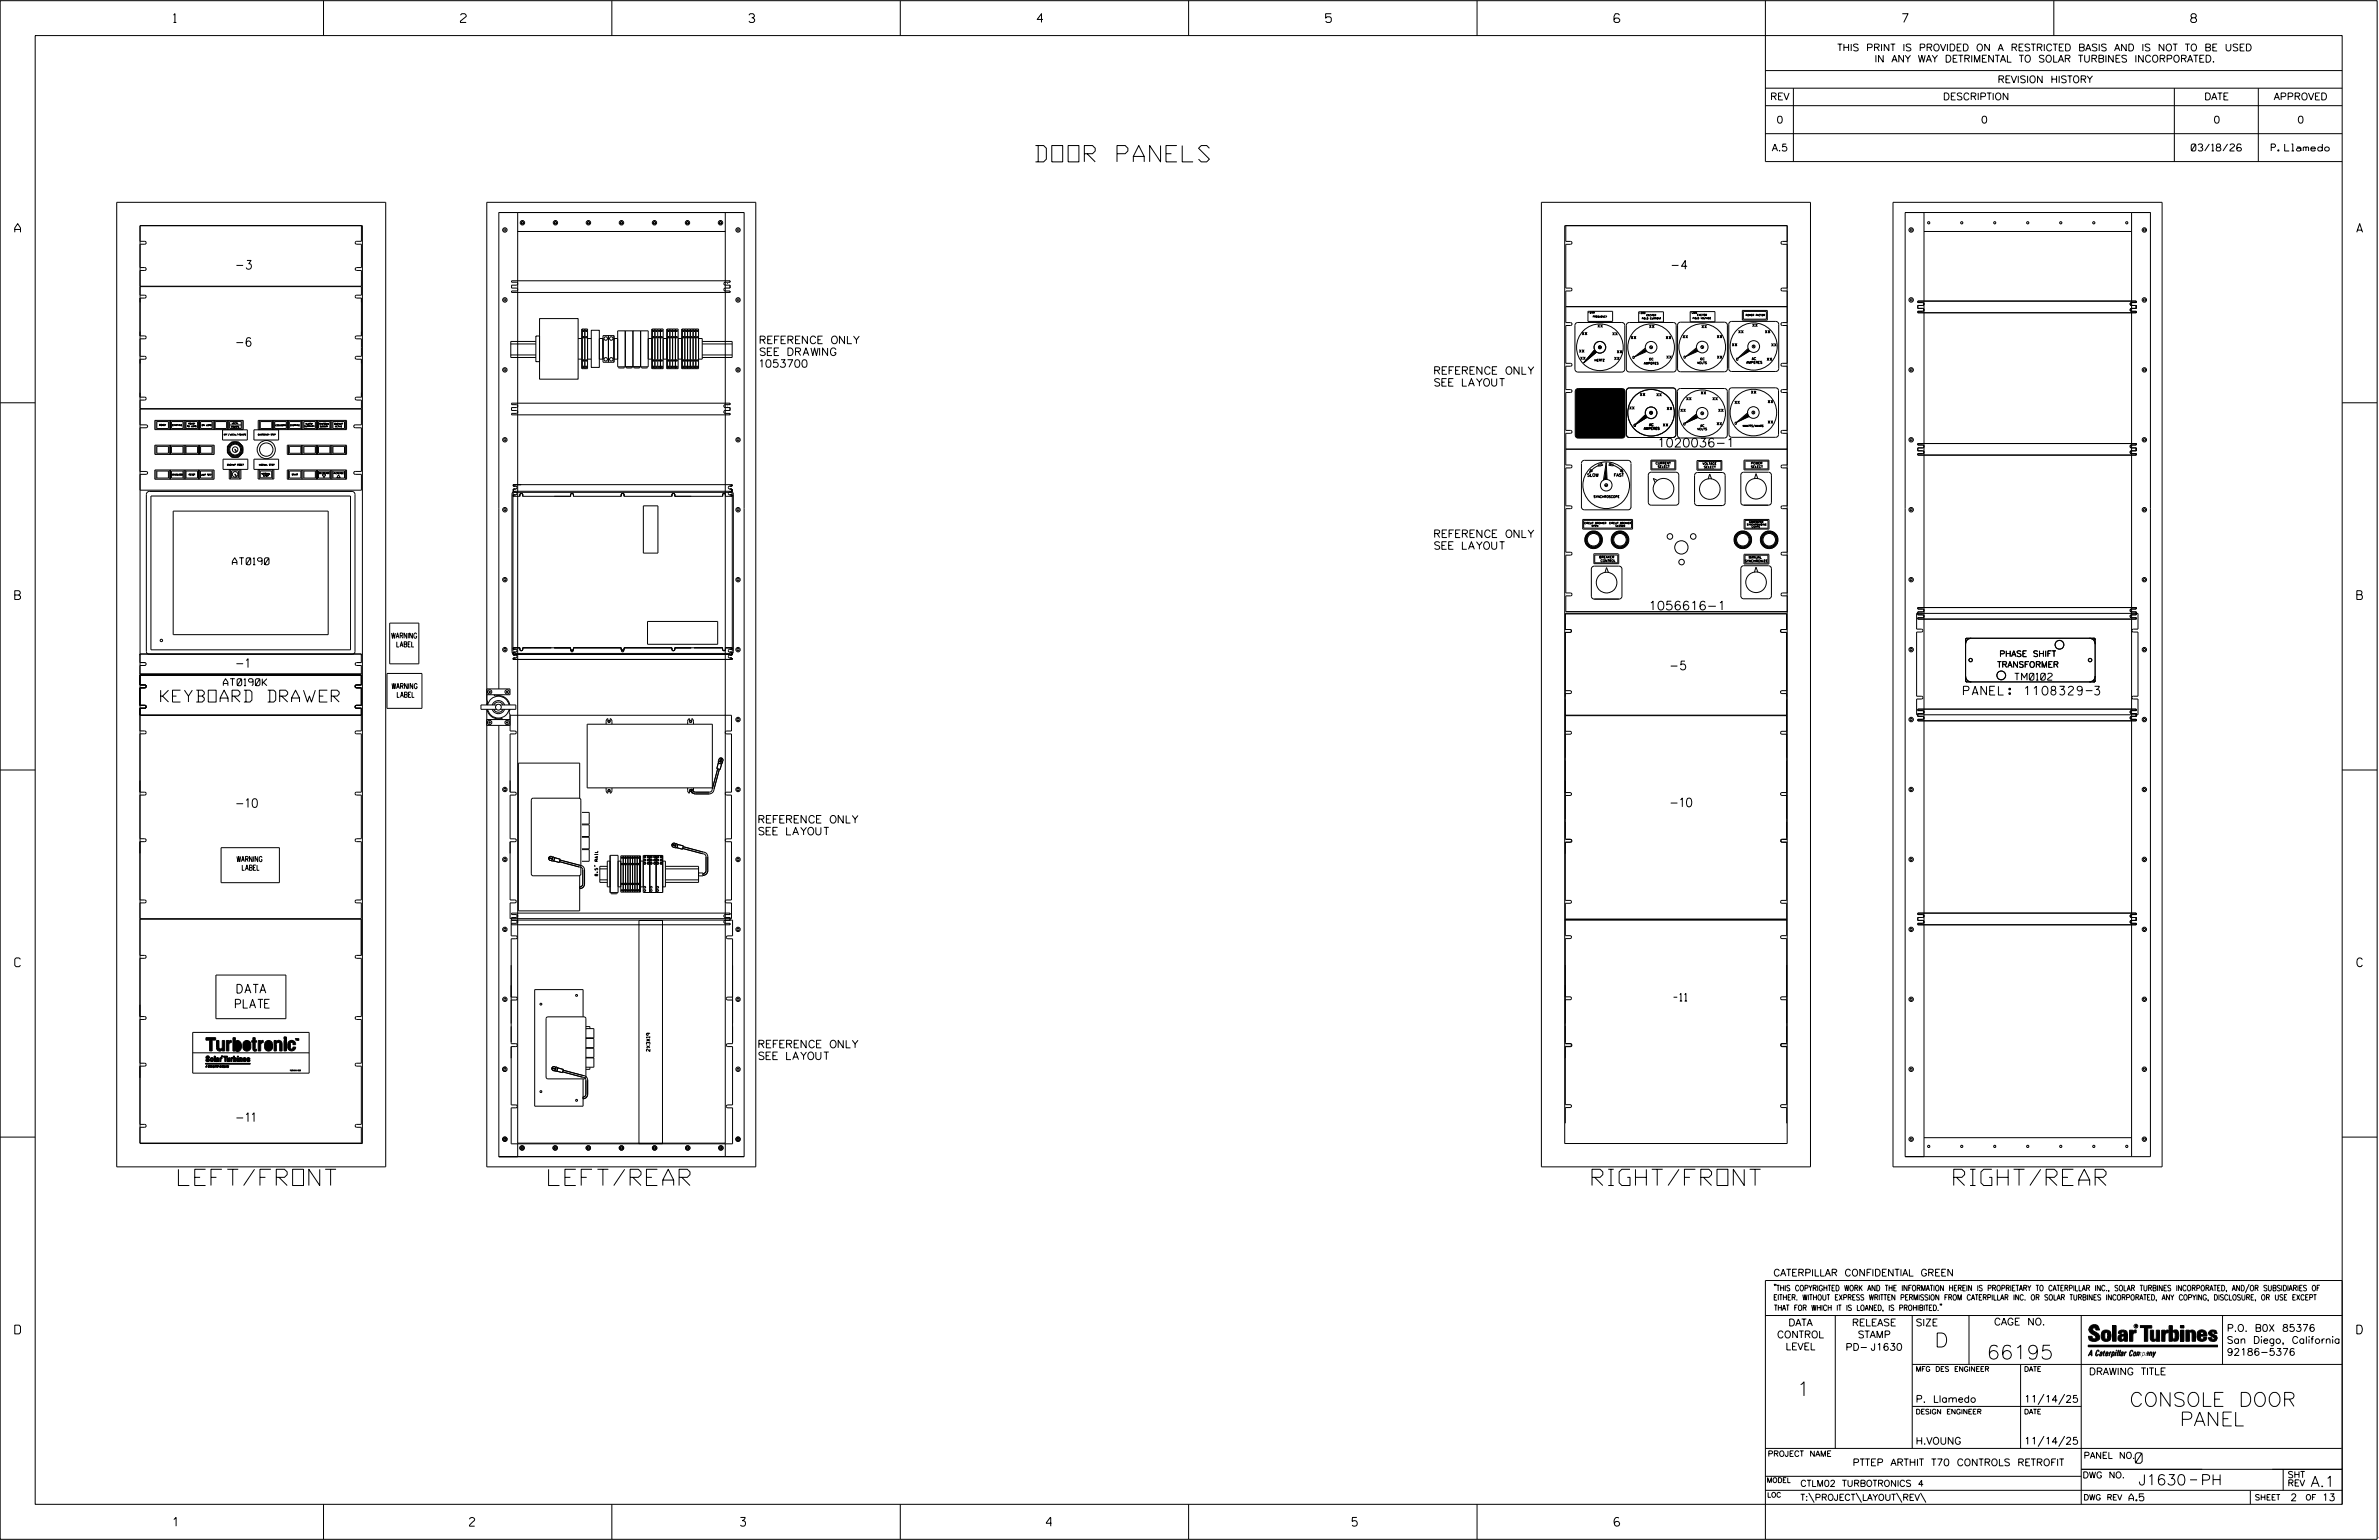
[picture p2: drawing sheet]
<svg xmlns="http://www.w3.org/2000/svg" width="864mm" height="559mm" viewBox="0 0 864 559" stroke-linecap="round" stroke-linejoin="round" font-family="sans-serif">
<defs><g id="words">
<g font-size="5.9">
<text x="375.9" y="58.7">DOOR PANELS</text>
<text x="64.8" y="430.2">LEFT/FRONT</text>
<text x="199.1" y="430.2">LEFT/REAR</text>
<text x="577.9" y="430.2">RIGHT/FRONT</text>
<text x="709.2" y="430.2">RIGHT/REAR</text>
</g>
<g font-size="5.1">
<text x="702.3" y="488.8">D</text>
<text x="721.2" y="493.2">66195</text>
<text x="652.2" y="506.5">1</text>
<text x="773" y="510.3">CONSOLE DOOR</text>
<text x="791.3" y="517.4">PANEL</text>
</g>
<text font-size="4.3" x="58.3" y="254.7">KEYBOARD DRAWER</text>
<g font-size="3.8">
<text x="775.1" y="531">0</text>
<text x="776.3" y="538.9">J1630</text>
<text x="798.8" y="538.9">PH</text>
<text x="838.8" y="539.5">A.1</text>
</g>
<g font-size="3.2">
<text x="63" y="8.2">1</text>
<text x="167.2" y="8.2">2</text>
<text x="271.8" y="8.2">3</text>
<text x="376.5" y="8.2">4</text>
<text x="481.2" y="8.2">5</text>
<text x="690.6" y="8.2">7</text>
<text x="795.3" y="8.2">8</text>
<text x="5.4" y="84.3">A</text>
<text x="855.5" y="84.3">A</text>
<text x="85.8" y="97.7">-3</text>
<text x="606.9" y="97.7">-4</text>
<text x="85.8" y="125.7">-6</text>
<text x="601.6" y="162.2">1020036-1</text>
<text x="5.4" y="217.5">B</text>
<text x="598.4" y="221.3">1056616-1</text>
<text x="855.6" y="217.5">B</text>
<text x="85.8" y="242.2">-1</text>
<text x="606.5" y="243.1">-5</text>
<text x="712.8" y="252.2">PANEL: 1108329-3</text>
<text x="85.8" y="293">-10</text>
<text x="606.5" y="292.8">-10</text>
<text x="5.4" y="350.8">C</text>
<text x="855.6" y="350.8">C</text>
<text x="85.4" y="365.8">PLATE</text>
<text x="86" y="360.3">DATA</text>
<text x="85.8" y="407">-11</text>
<text x="5.4" y="484">D</text>
<text x="855.6" y="484">D</text>
<text x="62.8" y="553.8">1</text>
<text x="170.4" y="553.8">2</text>
<text x="268.8" y="553.8">3</text>
<text x="379.8" y="553.8">4</text>
<text x="490.8" y="553.8">5</text>
<text x="585.9" y="553.8">6</text>
</g>
<g font-size="2.7">
<text x="275.9" y="124.7">REFERENCE ONLY</text>
<text x="275.9" y="129">SEE DRAWING</text>
<text x="275.9" y="133.3">1053700</text>
<text x="520.8" y="135.8">REFERENCE ONLY</text>
<text x="520.8" y="140.1">SEE LAYOUT</text>
<text x="520.8" y="195">REFERENCE ONLY</text>
<text x="520.8" y="199.3">SEE LAYOUT</text>
<text x="275.5" y="298.7">REFERENCE ONLY</text>
<text x="275.5" y="303">SEE LAYOUT</text>
<text x="607.5" y="363.2">-11</text>
<text x="275.5" y="380.2">REFERENCE ONLY</text>
<text x="275.5" y="384.5">SEE LAYOUT</text>
</g>
<g font-size="2.5">
<text x="666.9" y="18.5">THIS PRINT IS PROVIDED ON A RESTRICTED BASIS AND IS NOT TO BE USED</text>
<text x="680.5" y="22.6">IN ANY WAY DETRIMENTAL TO SOLAR TURBINES INCORPORATED.</text>
<text x="725.1" y="30">REVISION HISTORY</text>
<text x="642.6" y="36.3">REV</text>
<text x="705.3" y="36.3">DESCRIPTION</text>
<text x="800.2" y="36.3">DATE</text>
<text x="825.4" y="36.3">APPROVED</text>
<text x="644.9" y="44.7">0</text>
<text x="719.1" y="44.7">0</text>
<text x="803.5" y="44.7">0</text>
<text x="834" y="44.7">0</text>
<text x="643.2" y="54.8">A.5</text>
<text x="795.4" y="54.8">03/18/26</text>
<text x="824.5" y="54.8">P. Llamedo</text>
<text x="84.3" y="204.9">AT0190</text>
<text x="81.1" y="248.8">AT0190K</text>
<text x="731.3" y="246.8">TM0102</text>
<text x="643.8" y="463">CATERPILLAR CONFIDENTIAL GREEN</text>
<text x="645.1" y="485.5">CONTROL</text>
<text x="649.2" y="481.1">DATA</text>
<text x="672.3" y="481.1">RELEASE</text>
<text x="674.4" y="485.5">STAMP</text>
<text x="695.4" y="481.1">SIZE</text>
<text x="723.8" y="480.8">CAGE NO.</text>
<text x="808.4" y="483.1">P.O. B0X 85376</text>
<text x="648.2" y="489.8">LEVEL</text>
<text x="669.9" y="490">PD- J1630</text>
<text x="808.4" y="487.5">San Diego, California</text>
<text x="808.4" y="491.8">92186-5376</text>
<text x="758.3" y="498.9">DRAWING TITLE</text>
<text x="695.4" y="508.9">P. Llamedo</text>
<text x="734.8" y="508.9">11/14/25</text>
<text x="695.4" y="524.1">H.VOUNG</text>
<text x="734.8" y="524.1">11/14/25</text>
<text x="672.5" y="531.9">PTTEP ARTHIT T70 CONTROLS RETROFIT</text>
<text x="772.8" y="544.6">A.5</text>
<text x="831.4" y="544.6">2</text>
<text x="842.9" y="544.6">13</text>
</g>
<g font-size="2.3">
<text x="756.4" y="529.2">PANEL NO.</text>
<text x="653.5" y="539.4">CTLM02 TURBOTRONICS 4</text>
<text x="756" y="536.3">DWG NO.</text>
<text x="830.4" y="539.3">REV</text>
<text x="830.4" y="536.2">SHT</text>
<text x="653.5" y="544.5">T:\PROJECT\LAYOUT\REV\</text>
</g>
<g font-size="2.1">
<text x="725.8" y="238.3">PHASE SHIFT</text>
<text x="725" y="242.2">TRANSFORMER</text>
</g>
<g font-size="2">
<text x="643.8" y="468.4">&quot;THIS COPYRIGHTED WORK AND THE INFORMATION HEREIN IS PROPRIETARY TO CATERPILLAR INC., SOLAR TURBINES INCORPORATED, AND/OR SUBSIDIARIES OF</text>
<text x="643.8" y="471.8">EITHER. WITHOUT EXPRESS WRITTEN PERMISSION FROM CATERPILLAR INC. OR SOLAR TURBINES INCORPORATED, ANY COPYING, DISCLOSURE, OR USE EXCEPT</text>
<text x="644" y="475.6">THAT FOR WHICH IT IS LOANED, IS PROHIBITED.&quot;</text>
<text x="641.7" y="528.5">PROJECT NAME</text>
<text x="756.3" y="544.3">DWG REV</text>
<text x="818.5" y="544.3">SHEET</text>
<text x="836.9" y="544.3">OF</text>
</g>
<g font-size="1.9">
<text x="142.1" y="231.6">WARNING</text>
<text x="144.1" y="234.8">LABEL</text>
<text x="142.3" y="249.9">WARNING</text>
<text x="144.2" y="253.1">LABEL</text>
<text x="86" y="312.7">WARNING</text>
<text x="87.9" y="315.8">LABEL</text>
</g>
<g font-size="1.8">
<text x="695.4" y="497.6">MFG DES ENGINEER</text>
<text x="734.8" y="497.6">DATE</text>
<text x="695.4" y="513.1">DESIGN ENGINEER</text>
<text x="734.8" y="513.1">DATE</text>
<text x="641.3" y="538">MODEL</text>
<text x="641.5" y="543.3">LOC</text>
</g>
<text font-size="1.3" x="235.9" y="381.5" transform="rotate(-90 235.9 381.5)">2X3X19</text>
<g font-size="1.1">
<text x="580" y="118.8">XX</text>
<text x="598.8" y="119">XX</text>
<text x="617.8" y="119">XX</text>
<text x="636.2" y="118.6">XX</text>
<text x="585.4" y="121.6">XX</text>
<text x="592.1" y="123">XX</text>
<text x="604.8" y="123">XX</text>
<text x="610.9" y="122.7">XX</text>
<text x="623.4" y="122.7">XX</text>
<text x="628.8" y="125.6">XX</text>
<text x="631.1" y="120.9">XX</text>
<text x="640.8" y="120.9">XX</text>
<text x="643.1" y="125.7">XX</text>
<text x="573.3" y="127.9">XX</text>
<text x="573.8" y="130.5">XX</text>
<text x="586.1" y="130.6">XX</text>
<text x="587.1" y="128.2">XX</text>
<text x="623.4" y="130.1">XX</text>
<text x="641.5" y="130.9">XX</text>
<text x="595.4" y="143.7">XX</text>
<text x="601.4" y="143.8">XX</text>
<text x="617.5" y="143.1">XX</text>
<text x="635.7" y="142.8">XX</text>
<text x="591.5" y="148.5">XX</text>
<text x="605.2" y="148.8">XX</text>
<text x="610.1" y="149.4">XX</text>
<text x="612.2" y="145.2">XX</text>
<text x="621.7" y="145.2">XX</text>
<text x="623.8" y="149.4">XX</text>
<text x="629.7" y="146.5">XX</text>
<text x="641.8" y="146.3">XX</text>
<text x="603.8" y="154.7">XX</text>
<text x="623.3" y="154.3">XX</text>
<text x="641.8" y="153.7">XX</text>
<text x="576.1" y="172.9">SLOW</text>
<text x="585.8" y="172.9">FAST</text>
<text x="217" y="317.8" transform="rotate(-90 217 317.8)">8.5&quot; RAIL</text>
</g>
<g font-size=".9">
<text x="630.2" y="130.8">0</text>
<text x="633.9" y="131.9">AMPERES</text>
<text x="635.9" y="130.6">AC</text>
<text x="775.1" y="481.7">R</text>
</g>
<g font-size=".8">
<text x="578.8" y="131.1">HERTZ</text>
<text x="592.6" y="130.1">0</text>
<text x="598.7" y="130.7">DC</text>
<text x="611.1" y="130">0</text>
<text x="617.2" y="130.6">DC</text>
<text x="596.7" y="132.2">AMPERES</text>
<text x="616.1" y="132.1">VOLTS</text>
<text x="593" y="154.8">0</text>
<text x="596.7" y="155.9">AMPERES</text>
<text x="598.7" y="154.6">AC</text>
<text x="611" y="154.3">0</text>
<text x="617.2" y="154.8">AC</text>
<text x="629.7" y="154" transform="rotate(-3 629.7 154)">0</text>
<text x="616.1" y="156.1">VOLTS</text>
<text x="601" y="168.5">CURRENT</text>
<text x="601.7" y="169.8">SELECT</text>
<text x="618" y="168.6">VOLTAGE</text>
<text x="618.5" y="169.9">SELECT</text>
<text x="635.6" y="169.8">SELECT</text>
<text x="635.6" y="168.5">POWER</text>
<text x="578.5" y="180.6">SYNCHROSCOPE</text>
<text x="580.5" y="202.6">BREAKER</text>
<text x="581" y="203.9">CONTROL</text>
<text x="633.3" y="203.9">SYNCHRONIZE</text>
<text x="634.8" y="202.6">MANUAL</text>
</g>
<text font-size=".7" x="632.6" y="154.9">MWATTS/MVARS</text>
<g font-size=".6">
<text x="576.4" y="113.7">-208</text>
<text x="594.9" y="113.8">-200</text>
<text x="578.2" y="115.2">FREQUENCY</text>
<text x="597.7" y="114.7">EXCITER</text>
<text x="614.4" y="115.8">FIELD VOLTAGE</text>
<text x="616.1" y="114.6">EXCITER</text>
<text x="633.7" y="114.7">POWER FACTOR</text>
<text x="575.1" y="190.1">CIRCUIT BREAKER</text>
<text x="577.8" y="191.1">OPEN</text>
<text x="584.1" y="190.1">CIRCUIT BREAKER</text>
<text x="586.5" y="191.1">CLOSED</text>
<text x="634.1" y="190.6">SYNCHRONIZING</text>
<text x="635.9" y="191.4">LIGHTS</text>
</g>
<g font-size=".5">
<text x="62.5" y="154.5">STARTING</text>
<text x="68.4" y="154">READY</text>
<text x="73.2" y="154.5">ON LOAD</text>
<text x="83.9" y="155.1">REMOTE</text>
<text x="99.9" y="154.6">COOLDOWN</text>
<text x="105.4" y="154.6">STOPPING</text>
<text x="110.5" y="154.9">SUMMARY</text>
<text x="110.9" y="154">ALARM</text>
<text x="115.9" y="154">SHUTDOWN</text>
<text x="116.1" y="155">SUMMARY</text>
<text x="121.4" y="154.1">BACKUP</text>
<text x="121.6" y="155">ACTIVE</text>
<text x="93.6" y="157.9">EMERGENCY STOP</text>
<text x="68.5" y="172.5">RESET</text>
<text x="72.9" y="172.5">LAMP TEST</text>
<text x="82.4" y="168.9">BACKUP RESET</text>
<text x="105.9" y="172.5">START</text>
<text x="115.7" y="171.9">DECREASE</text>
<text x="121" y="172">INCREASE</text>
</g>
<text font-size=".4" x="105.2" y="388.6">1034040-903</text>
<text font-size=".3" x="80.4" y="383.5">R</text>
</g></defs>
<g fill="none" stroke="#000" stroke-width=".36">
<path d="M.1 .2h862.8v558.4h-862.8zM12.8 12.9h837.4v533h-837.4zM117.4 .2v12.7M222.1 .2v12.7M326.8 .2v12.7M431.5 .2v12.7M536.2 .2v12.7M587.9 5.5l-.5-.5h-1l-.5 1v1.7l.5 .4h1l.6-.4v-.6l-.6-.5h-1l-.5 .5M640.9 .2v58.4h209.3M745.6 .2v12.7M640.9 25.6h209.3M640.9 32h209.3"/>
<path d="M640.9 38.3h209.3M651 32v26.6M789.3 32v26.6M819.8 32v26.6M640.9 48.5h209.3M42.4 73.4h97.6v350h-97.6zM187.9 77.1v337.7h75.4v-337.7M559.5 73.4h97.7v350h-97.7zM687.2 73.4h97.7v350h-97.7zM691.6 77.1h89v342.6h-89zM698.4 77.1v342.6M773.8 77.1v342.6"/>
<path d="M50.8 87.6h1.8l.5 .5M50.8 97.1h1.8l.5 .5M50.8 81.9h80.8v333h-80.8zM53.1 88.1h.1M53.1 97.6l-.5 .5h-1.8M53.1 88.1l-.5 .5h-1.8M53.1 97.6h.1M128.9 97.6l.6 .5h1.7v5.8h-80.4M128.9 88.1l.6 .5h1.7v8.5h-1.7l-.6 .5M128.9 88.1h.1M128.9 97.6h.1M131.2 81.9v5.7h-1.7l-.6 .5"/>
<path d="M187.9 84h75.4M568 81.9h80.8v333h-80.8zM568.4 81.9v5.7h1.7l.6 .5M570.6 88.1h.1M570.7 88.1l-.6 .6h-1.7v15.8h1.7l.6 .6-.6 .5h-1.7v11.5h1.7l.6 .5M646.5 88.1l.5 .6h1.8M646.5 88.1h.1M648.8 87.6h-1.8l-.5 .5M698.4 84h75.4M50.8 107.1h1.7l.6 .5M50.8 104h80.4v3.1h-1.7l-.6 .5M53.1 107.6l-.6 .6h-1.7"/>
<path d="M53.1 107.6h.1M128.9 107.6h.1M128.9 107.6l.6 .6h1.7v13.7h-1.7l-.6 .5M195.9 115.6h14v22h-14zM211.3 119.4v14.4h2v-14.4h-2.1v14.4M212.3 119.4v14.4M214.6 119.8h3v13.5h-3zM236.7 119.4v14.4h4v-14.4h-4.1v14.4M237.7 119.4v14.4M238.8 119.4v14.4M239.7 119.4v14.4M242.1 119.4h4.1v14.4h-4.1z"/>
<path d="M242.2 119.4v14.4M243.2 119.4v14.4M244.2 119.4v14.4M245.2 119.4v14.4M247.5 119.4h6.1v14.4h-6.1zM247.6 119.4v14.4M248.6 119.4v14.4M249.6 119.4v14.4M250.6 119.4v14.4M251.6 119.4v14.4M252.6 119.4v14.4M262.7 102.9l.6-.5h1.7v-.5h-79.3v.5h1.7l.6 .5-.6 .6h-1.7v1h1.7l.6 .6-.6 .5h-1.7v.5h79.3v-.5h-1.7l-.6-.5"/>
<path d="M262.7 102.9l.6 .6h1.7v1h-1.7l-.6 .6M262.8 102.9h.1M262.8 105v.1M264 102.9h.1M568.4 111.3h80.4M570.6 105h.1M570.6 117.6h.1M570.7 117.6l-.6 .5h-1.7v13.7h1.7l.6 .6-.6 .5h-1.7v8.5h1.7l.6 .5-.6 .5h-1.7v13.8h1.7l.6 .5M571.9 117.4l.9-.4h16l.6 .2 .4 .9v15.8l-.4 .9-.6 .2h-16l-.6-.2-.5-.9v-15.8zM576.4 113h9v3.6h-9zM580.1 117.1h.1M590.6 117.4l.8-.4h16l.6 .2 .5 .8v15.9l-.2 .6-.9 .5h-16l-.6-.2-.4-.9v-15.9z"/>
<path d="M594.9 113.1h8.9v3.7h-8.9zM596.1 115.6h.2M596.5 115.3h-.4v.6M596.6 115.3v.6M596.9 115.6h.2M597.2 115.3h-.3v.6h.3M597.4 115.3v.6h.3M597.9 115.3l.3 .1v.5h-.3zM598.8 117.2h.1M599.5 115.4l-.3-.1-.1 .2 .1 .4 .3-.2M599.7 115.3l.1 .6 .2-.1 .1-.5M600.3 115.6l.4-.3h-.4v.6"/>
<path d="M600.5 115.6l.2 .3M600.9 115.6l.4-.3h-.4v.6M601.1 115.6l.2 .3M601.5 115.6h.2M601.8 115.3h-.3v.6h.3M602.4 115.3v.6l-.4-.6v.6M602.6 115.3h.4M602.8 115.3v.6M609.4 117.1l.6-.2h16l.6 .2 .5 .9v15.8l-.2 .7-.9 .4h-16l-.6-.2-.4-.9v-15.8zM613.6 113.1h8.9v3.7h-8.9zM613.7 113.5h.5M614.4 113.3h.4l-.4 .5h.4"/>
<path d="M615.9 113.3l-.4 .2 .3 .3 .1-.3-.4 .1M628 116.8l.6-.2h16l.9 .5 .2 .6v16l-.4 .9-.7 .2h-16l-.8-.4-.2-.7v-16zM632.5 112.6h9.1v3.6h-9.1zM632.8 113h8.4v2.8h-8.4zM646.5 117.6l.5 .5h1.8M646.5 105h.1M646.5 117.6h.1M648.8 104.5h-1.8l-.5 .6 .5 .5h1.8M648.8 117.1h-1.8l-.5 .5M773.2 110.3h.1M773.2 112.4h.1M773.3 110.3l.4 .5h1.8v1.1h-1.8l-.4 .5"/>
<path d="M773.3 110.3l.4-.5h1.8v-.5h-79.3v.5h1.7l.5 .5-.5 .5h-1.7v1.1h1.7l.5 .5-.5 .6h-1.7v.5h79.3v-.5h-1.8l-.4-.6M50.8 129.3h1.7l.6 .5M50.8 121.9h1.7l.6 .5M53.1 129.8l-.6 .6h-1.7M53.1 122.4l-.6 .5h-1.7M53.1 122.4h.1M53.1 129.8h.1M128.9 122.4h.1M128.9 129.8h.1M128.9 129.8l.6 .6h1.7v13.7h-1.7l-.6 .5M128.9 122.4l.6 .5h1.7v6.4h-1.7l-.6 .5M131.2 122.2h.1"/>
<path d="M131.2 130h.1M185.4 128.8h9.1M185.4 124.8h9.1M194.5 123.9h-9.1v5.8h9.1M194.5 121.9h1.4v9.3h-1.4zM209.9 130.3h1.3M209.9 122.8h1.3M213.3 122.8h1.3M213.3 130.3h1.3M218.9 121.8h4v9.6h-4zM218.9 122.8h-1.3v7.5h1.3M220.9 121.8v9.6"/>
<path d="M222.9 130.3h1.3M222.9 122.8h1.3M224.2 120.1h11.1v13h-11.1zM224.6 133.1l.1 .4h1.8l.1-.4M227 120.1v13M227.4 133.1l.1 .4h1.8l.1-.4M229.8 120.1v13M230.2 133.1l.1 .4h1.8v-.4M232.6 120.1v13M232.9 133.1l.1 .4h1.8l.1-.4M235.3 130.3h1.3M235.3 122.8h1.3"/>
<path d="M240.7 130.3h1.4M240.7 122.8h1.4M246.2 130.3h1.3M246.2 122.8h1.3M253.6 122.8h1.3v7.5h-1.3M254.9 123.9h10.9v5.8h-10.9M254.9 128.8h10.9M254.9 124.8h10.9M570.6 132.4h.1M574.4 120.5l.7 1.1M575.1 120.5l-.7 1.1M575.4 120.5l.7 1.1"/>
<path d="M576.1 120.5l-.7 1.1M578.9 126.9l-4 4.8 4.6-3.9M580.4 125.7l.7 .7M580.5 125.6l.7 .7M597.3 126.3l-4.2 3.3M597.9 127.5l-4.7 2M599 125.6l.6 .9M599.1 125.6l.6 .8M605 129l.7 1.1M605.7 129l-.7 1.1M606 129l.7 1.1M606.7 129l-.7 1.1"/>
<path d="M615.8 126.2l-4.1 3.4M616.4 127.4l-4.6 2.1M617.6 125.6l.6 .8M617.7 125.5l.6 .8M634.5 126.5l-3.7 3.5M635.2 127.4l-4.3 2.6M636.2 125.3l.7 .9M636.4 125.3l.6 .8M646.5 132.4h.1M648.8 131.8h-1.8l-.5 .6 .5 .5h1.8M.1 146.2h12.7M50.8 154.2h2.3l.5 .5-.5 .5h-2.3"/>
<path d="M50.8 144.1h1.7l.6 .5M50.8 148.4h80.4v5.8h-2.3l-.5 .5 .5 .5h2.3v15.9h-2.3l-.5 .5 .5 .5h2.3v5.8h-80.4M53.1 144.6l-.6 .6h-1.7M53.1 144.6h.1M56.2 152.5h32.1v3.4h-32.1zM56.6 152.5v3.4M56.9 153h4.2v2.5h-4.2zM57.9 154.2l.3-.2h-.3v.5M58.1 154.2l.1 .3M58.4 154.2h.2M58.8 154h-.4v.5h.4l.2-.5 .2 .5M58.9 154.3h.3"/>
<path d="M59.4 154l.3 .2-.1 .3h-.2zM59.8 154l.2 .5M60.2 154l-.2 .2M61.5 152.5v3.4M61.9 152.5v3.4M62.2 153h4.2v2.5h-4.2zM66.7 152.5v3.4M67.2 152.5v3.4M67.5 153h4.2v2.5h-4.2zM67.9 154.4h.4M68.1 154.4v.5M69.5 154.4v.5h.3"/>
<path d="M70.4 154.9l.2-.5 .2 .5M70.4 154.8h.3M70.9 154.4l.3 .1v.4h-.3zM72 152.5v3.4M72.5 152.5v3.4M72.8 153h4.2v2.5h-4.2zM77.3 152.5v3.4M77.8 152.5v3.4M78.1 153h4.2v2.5h-4.2zM80.8 156h9v3.7h-9zM81.8 157.7h.2M82.1 157.4h-.3v.5"/>
<path d="M82.2 157.7h.2M82.6 157.4h-.4v.5M82.6 152.5v3.4M83 152.5v3.4M83.3 157.3l-.4 .8M83.4 154.2h4.2M83.4 152.9h4.2v2.6h-4.2zM83.6 157.4v.5h.3M84.3 153.3v.5h.3M84.8 157.6l-.3 .1 .1 .2 .2-.1M84.9 157.9l.2-.5 .2 .5M84.9 157.8h.3"/>
<path d="M85.4 157.4v.5h.3M85.6 153.5h-.4l.1 .3 .3-.1M85.7 153.8l.2-.5 .2 .5M85.8 153.7h.2M86.2 153.3v.5h.3M86.3 157.3l-.4 .8M86.7 157.7l.3-.2-.3-.1v.5M86.9 157.7l.1 .2M87.2 157.7h.1M87.5 157.4h-.3v.5h.3M87.6 157.9v-.5l.2 .5 .2-.5v.5M87.9 152.5v3.4"/>
<path d="M88.6 157.4h.3M88.8 157.4v.5M89 157.7h.2M89.3 157.4h-.3v.5h.3M92.2 156h8.9v3.7h-8.9zM93.7 152.5h32.1v3.4h-32.1zM94.2 152.5v3.4M94.5 153h4.2v2.5h-4.2zM99 152.5v3.4M99.4 152.5v3.4M99.7 153h4.2v2.5h-4.2zM104.3 152.5v3.4"/>
<path d="M104.7 152.5v3.4M105 153h4.2v2.5h-4.2zM109.5 152.5v3.4M110 152.5v3.4M110.3 153h4.2v2.5h-4.2zM114.8 152.5v3.4M115.3 152.5v3.4M115.6 153h4.2v2.5h-4.2zM120.1 152.5v3.4M120.5 152.5v3.4M120.9 153h4.2v2.5h-4.2zM125.4 152.5v3.4"/>
<path d="M128.9 144.6h.1M128.9 144.6l.6 .6h1.7v3.1h-80.4M262.7 147.4l.6-.6h1.7v-.5h-79.3v.5h1.7l.6 .6-.6 .5h-1.7v1h1.7l.6 .6-.6 .5h-1.7v.5h79.3v-.5h-1.7l-.6-.5M262.7 147.4l.6 .5h1.7v1h-1.7l-.6 .6M262.8 147.3h.1M262.8 149.5h.1M264 147.4h.1M570.6 156.7h.1M570.6 141.9h.1M570.7 156.7l-.6 .5h-1.7v11.5h1.7l.6 .6M572.2 141.2l.7-.2h16l.8 .4 .2 .7v15.8l-.2 .6-.8 .5h-16l-.7-.2-.4-.9v-15.8zM580.2 141.1h.1"/>
<path d="M590.8 141l.7-.2h15.8l.9 .4 .2 .6v15.9l-.5 .8-.6 .3h-15.8l-.9-.5-.2-.6v-15.9zM597.3 150.5l-3.6 3.5M598 151.4l-4.3 2.6M599 149.4l.6 .8M599.1 149.3l.6 .8M609.1 141.4l.9-.4h16l.6 .2 .4 .8v15.9l-.2 .6-.8 .4h-16l-.6-.2-.5-.8v-15.9zM615.8 150.3l-4.2 3.3M616.4 151.4l-4.6 2.1M617.5 149.6l.6 .9M617.7 149.5l.6 .9M627.8 141.1l.9-.4h15.9l.6 .2 .4 .8v15.9l-.2 .7-.8 .4h-15.9l-.6-.2-.5-.9v-15.9zM634.6 149.7l-4.4 3.7"/>
<path d="M635.1 151l-5 2.4M636.3 149.2l.1 1M636.6 149.2l.1 1M636.9 154.1l-.5 1M646.5 156.7l.5 .5h1.8M646.5 156.7h.1M646.5 141.9h.1M648.8 141.4h-1.8l-.5 .5 .5 .5h1.8M648.8 156.2h-1.8l-.5 .5M850.2 146.2h12.7M50.8 171.1h2.3l.5 .5-.5 .5h-2.3M53.6 178.5l.6-.2h73.6l.6 .2 .5 .9v57l-.2 .6-.9 .4h-73.6l-.6-.2-.5-.8v-57z"/>
<path d="M54.8 180h72.4v55.8h-72.4zM56.2 170.5h21.5v3.4h-21.5zM56.2 161.5h21.6v3.4h-21.6zM56.6 161.5v3.4M56.6 170.5v3.4M56.9 170.9h4.2v2.6h-4.2zM56.9 162h4.2v2.5h-4.2zM61.5 161.5v3.4M61.5 170.5v3.4M61.9 161.5v3.4M61.9 170.5v3.4M62.2 170.9h4.2v2.6h-4.2z"/>
<path d="M62.2 162h4.2v2.5h-4.2zM62.4 172.5l.1-.6 .2 .6M62.4 172.3h.2M63 172.1h-.3l.1 .4 .2-.1M63.1 171.9v.6M63.2 172.2l.2 .3M63.4 171.9l-.3 .4M63.7 171.9v.6l-.2-.6v.6M64.2 171.9l.1 .6 .3-.6M64.7 171.9v.6h.2M65 172.2h.1M65.2 171.9h-.2v.6h.2"/>
<path d="M65.3 171.9l.2 .2v.4zM65.9 172.1l-.2-.1v.5l.1-.2M66 172.2h.2M66.3 171.9h-.3v.6h.3M66.7 161.5v3.4M66.7 170.5v3.4M67.2 161.5v3.4M67.2 170.5v3.4M67.5 170.9h4.2v2.6h-4.2zM67.5 162h4.2v2.5h-4.2zM72 161.5v3.4M72 170.5v3.4"/>
<path d="M72.5 161.5v3.4M72.5 170.5v3.4M72.8 170.9h4.2v2.6h-4.2zM72.8 162h4.2v2.5h-4.2zM77.3 170.5v3.4M77.3 161.5v3.4M81 166.6h9v3.7h-9zM83.2 170.4h4.3v3.4h-4.3zM83.6 170.5v3.3M84.1 170.9h2.5v2.5h-2.5zM85.4 172.1h.1M85.9 172.9l-.5-.9-.2 .1 .6 .9"/>
<path d="M85.9 163.9l-.7-.8 .6 .9M87 170.4v3.4M92.2 166.6h8.9v3.7h-8.9zM93.7 170.5h5.7v3.3h-5.7zM94.1 170.5v3.3M94.5 170.9h4.1v2.5h-4.1zM94.5 168.4v.5l-.4-.5v.5M95.2 168.7l.3-.3h-.3v.5M95.4 168.7l.2 .2M95.4 171.6v.6l-.3-.6v.6M95.7 168.9v-.5l.3 .5 .2-.5v.5M96 172.5h-.4l.4 .4-.4-.1"/>
<path d="M96.1 172.4h.3M96.2 171.9l.4-.2-.4-.1v.6M96.3 172.4v.5M96.3 168.9l.2-.5 .2 .5M96.3 168.7h.3M96.4 171.9l.2 .3M96.7 172.2v-.6l.2 .6 .2-.6v.6M96.8 168.4v.5h.3M97.1 172.6h.3v-.2h-.3v.5M97.3 172.2l.1-.6 .2 .6M97.3 172h.3M97.8 171.6v.6h.3"/>
<path d="M98.1 168.5l-.3-.1 .3 .4h-.3M98.2 168.4h.3M98.4 168.4v.5M99 170.5v3.3M99.2 168.7l.4-.2-.4-.1v.5M104.3 170.5h21.5v3.4h-21.5zM104.3 161.5h21.5v3.4h-21.5zM104.7 161.5v3.4M104.7 170.5v3.4M105 170.9h4.2v2.6h-4.2zM105 162h4.2v2.5h-4.2zM109.5 161.5v3.4"/>
<path d="M109.5 170.5v3.4M110 161.5v3.4M110 170.5v3.4M110.3 170.9h4.2v2.6h-4.2zM110.3 162h4.2v2.5h-4.2zM114.8 161.5v3.4M114.8 170.5v3.4M115.3 161.5v3.4M115.3 170.5v3.4M115.6 170.9h4.2v2.6h-4.2zM115.6 162h4.2v2.5h-4.2zM117 172.3h1.2l-.6 1z"/>
<path d="M120.1 161.5v3.4M120.1 170.5v3.4M120.5 161.5v3.4M120.5 170.5v3.4M120.9 170.9h4.2v2.6h-4.2zM120.9 162h4.2v2.5h-4.2zM122.9 172.3l.6 1h-1.2zM125.4 161.5v3.4M125.4 170.5v3.4M186.3 178.5l.6-.2h78.2l.7 .2 .4 .8v57.1l-.2 .6-.9 .5h-78.2l-.6-.2-.5-.9v-57.1zM186.4 178.8l.5-.2h78.2l.5 .2 .2 .5v57.1l-.2 .5-.5 .2h-78.2l-.5-.2-.2-.5v-57.1zM189.2 179l.5 .3 .1 .8h17.3l.1-.8 .4-.3"/>
<path d="M189.2 179h.1M207.6 179h.1M207.6 179l.5 .3 .1 .8h17.3l.1-.8 .4-.3M226 179h.1M226.1 179l.4 .3 .1 .8h17.3l.1-.8 .4-.3M244.4 179h.1M244.4 179l.5 .3 .1 .8h17.3l.1-.8 .4-.3M262.8 179h.1M262.9 179l.4 .3v.8h2.4v-.5l-1.1-.1-.2-.5 .2-.4 1.1-.1v-1.1h-1.1l-.2-.5 .2-.4 1.1-.1v-.5h-79.3v.5l1 .1 .3 .4-.3 .5h-1v1.1l1 .1 .3 .4-.3 .5-1 .1v.5h2.3l.1-.8 .4-.3M568.4 163h80.4M570.6 169.3h.1M570.7 169.3l-.6 .5h-1.7v13.8h1.7l.6 .4"/>
<path d="M574.1 168.1l.2-.6 .8-.5h15.9l.9 .5 .2 .6M574.1 168.2v15.8M577 171.5l.4-1.2 .7 .6-1.2 .6M580.4 168.5l1.2-.3-.2 .4 .5 .2-1.2 .4-.6-.1zM581.3 168.6l-2.6 1.2-1.6 1.5M582.5 167.2h.1M583.1 167.8v.5M583.4 173.9l-.3-6-1.1 6.4M583.6 175.9l-1.1 .2M583.6 176l-1 .2M584.2 168.1l1.2 .4 .4 .4-1.8-.1 .4-.2zM584.4 168.5a7.5 7.5 0 0 1 4.7 2.8"/>
<path d="M588.9 170.3l-.8 .7 1.1 .4-.4-1-.2 .1M592.1 168.2v15.8M598.8 171.5l.6-.2h9l.8 .5 .2 .6v9.8l-.4 .9-.6 .2h-9l-.9-.4-.2-.7v-9.8zM599.3 167h9v3.5h-9zM599.6 167.3h8.4v2.8h-8.4zM601.7 174.3l-1.6-.7 .7 1.5M616 167.1h9.1v3.5h-9.1zM616.4 167.4v2.9h8.3v-2.9M616.5 167.4h8.4M620.1 173.8l.5-1.8 .7 1.8M625.1 171.4h-8.9l-.9 .5-.2 .6v9.9l.5 .8 .6 .2M625.2 171.4l.8 .5 .3 .6v9.9l-.3 .6-.8 .4h-9"/>
<path d="M633.1 167h9v3.5h-9zM633.4 167.3v2.8h8.4v-2.8M633.6 167.3h8.3M637.4 171.9l-.5 1.8M637.4 171.8l.7 1.9M641.9 171.3h-8.9l-.9 .5-.2 .6v9.8l.5 .9 .6 .2h8.9l.9-.4 .2-.7v-9.8l-.2-.6-.9-.5M646.5 169.3h.1M646.5 169.3l.6 .5h1.7M648.8 168.7h-1.7l-.6 .6M773.3 162l.4 .5h1.8v1.1h-1.8l-.4 .5M773.3 162h.1M773.3 164.1h.1"/>
<path d="M773.3 162l.4-.5h1.8v-.6h-79.3v.6h1.7a.53 .53 0 0 1 .5 .5 .53 .53 0 0 1-.5 .5h-1.7v1.1h1.7a.51 .51 0 0 1 .5 .5 .51 .51 0 0 1-.5 .5h-1.7v.5h79.3v-.5h-1.8l-.4-.5M62.9 185.5h56.2v44.8h-56.2zM233.5 183.6h5.3v17.1h-5.3zM570.7 184.1l-.6 .5h-1.7v15.8h1.7l.6 .5M570.7 184v.1M574.1 183.9l.2 .7 .8 .4h15.9l.9-.4 .2-.7M574.5 188.5h18.1v3.5h-18.1zM574.9 188.8h17.4v2.8h-17.4zM633.1 188.5h9.1v3.5h-9.1zM633.5 188.8h8.3v2.9h-8.3zM635.5 189.3l-.4-.1 .1 .5 .1-.2M635.7 189.4h.2"/>
<path d="M636 189.1h-.3v.6h.3M636.6 189.1v.6l-.4-.6v.6M636.8 189.4h.2M637.2 189.1h-.4v.6h.4M637.4 189.4l.4-.2-.4-.1v.6M637.6 189.4l.2 .3M637.9 189.7l.2-.6 .3 .6M638 189.5h.3M638.4 189.1h.4M638.6 189.1v.6M639.6 189.4l.4-.2-.4-.1v.6M639.8 189.4l.2 .3"/>
<path d="M646.5 184.1l.6 .5h1.7M646.5 184v.1M648.8 183.6h-1.7l-.6 .4M570.6 215.7h.1M570.6 200.9h.1M570.7 200.9l-.6 .5h-1.7v13.8h1.7l.6 .5M570.7 215.7l-.6 .5h-1.7v5.8h80.4M578.5 200.9h9M578.6 201v3.5h9v-3.5M578.9 201.4h8.4v2.8h-8.4zM582.6 207.8l.6-1.8 .7 1.8M587.7 205.4h-9l-.8 .4-.2 .7v9.8l.4 .9 .6 .2h9l.9-.4 .2-.7v-9.8l-.2-.7-.9-.4"/>
<path d="M633.1 201.2v3.4h9v-3.4M633.1 201.1h9.1M633.4 201.5h8.4v2.8h-8.4zM637.4 205.8l-.5 1.8M637.4 205.8l.7 1.8M641.9 205.3h-8.9l-.6 .2-.5 .8v9.9l.2 .6 .9 .5h8.9M641.9 205.3l.9 .4 .2 .7v9.8l-.4 .9-.7 .2M646.5 215.7h.1M646.5 200.9h.1M646.5 200.9l.6 .5h1.7M646.5 215.7l.6 .5h1.7M648.8 215.2h-1.7l-.6 .5"/>
<path d="M648.8 200.4h-1.7l-.6 .5M50.8 237.3h80.4v3.1h-1.7l-.6 .5M141.5 226.1h10.5v14.8h-10.5zM189.2 236.1h.1M189.2 236.1l-.4-.3-.1-.7h-2.3v.5l1 .1 .3 .4-.3 .5h-1v1.1l1 .1 .3 .4-.3 .5-1 .1v.5h79.3v-.5l-1.1-.1-.2-.5 .2-.4 1.1-.1v-1.1h-1.1l-.2-.5 .2-.4 1.1-.1v-.5h-2.4v.7l-.5 .3M207.6 236.1h.1M207.6 236.1l-.4-.3-.1-.7h-17.3l-.1 .7-.5 .3M226 236.1l-.4-.3-.1-.7h-17.3l-.1 .7-.5 .3M226 236.1h.1M235.1 225.5h25.4v8.3h-25.4zM244.4 236.1h.1M244.4 236.1l-.4-.3-.1-.7h-17.3l-.1 .7-.5 .3"/>
<path d="M262.8 236.1l-.4-.3-.1-.7h-17.3l-.1 .7-.5 .3M262.8 236.1h.1M570.5 229h.1M570.5 229l-.6 .5h-1.7v75h1.7l.6 .5M646.3 229l.6-.6h1.7v-5.7h-80.4v5.7h1.7l.6 .6M646.3 229l.6 .5h1.7v75h-1.7l-.5 .5M646.3 229h.1M698.4 221.5l-.5 .5h-1.7v1.1h1.7l.5 .5-.5 .6h-1.7v.4h79.3v-.4h-1.8l-.4-.6M698.4 221.5l-.5-.5h-1.7v-.5h79.3v.5h-1.8l-.4 .5 .4 .5h1.8v1.1h-1.8l-.4 .5M713.8 231.7h46.5l.3 .4-.1 15.1-.5 .2h-46.2l-.3-.5v-14.8zM715.6 231.6a2.05 2.05 0 0 0-2.1 2.1M758.4 231.6a2.05 2.05 0 0 1 2.2 2.1"/>
<path d="M773.3 223.6h.1M773.9 228.8h.1M773.9 228.8l.5-.5h1.7v-5.7h-80.4v5.7h1.8l.5 .5-.5 .5h-1.8v23.3h1.8a.51 .51 0 0 1 .5 .5 .51 .51 0 0 1-.5 .5h-1.8v5.8h80.4v-5.8h-1.7l-.5-.4M773.9 228.8l.5 .5h1.7v23.3h-1.7l-.5 .5M50.7 244.9h80.5v3.6M50.8 255.9h1.7l.6 .6M50.8 248.5h1.7l.6 .6-.6 .5h-1.7M50.8 241.5h1.9M50.8 240.4h1.9M50.8 259.5h80.4M52.5 240.4l.6 .5M53.1 240.9l-.6 .6"/>
<path d="M53.1 256.5l-.6 .5h-1.7M53.1 240.9h.1M53.1 256.4l-.5 .6h-1.8M53.1 256.4v.1M53.2 240.9h.1M128.9 256.5h.1M128.9 256.5l.5 .5h1.8v8.2h-1.8l-.5 .5 .5 .6h1.8v21.1h-1.8l-.5 .6 .5 .5h1.8v15.8h-1.8l-.5 .6 .5 .5h1.8v21.2h-1.8l-.5 .5 .5 .5h1.8v5.7h-80.4M128.9 240.9h.1M128.9 240.9l.6 .6h1.7v3.1h-80.4M128.9 256.5l.6 .5h1.7M128.9 256.4v.1M129.1 240.9h.1"/>
<path d="M129.5 248.5a.51 .51 0 0 0-.6 .5 .51 .51 0 0 0 .6 .6M129.5 255.9l-.6 .5M131.2 249.6v6.3M131.2 248.5h-1.8l-.5 .6 .5 .5h1.8M131.2 255.9h-1.8l-.5 .6M140.5 244.4h12.7v12.6h-12.7zM176.7 253.6l.3 1-.2 1.2M176.7 255.8v-182.4h97.7v350h-97.7v-166M176.7 250h8.4v2.1h-8.4M176.8 257.5a4.3 4.3 0 0 0 5.3 3.2l.4 .4M177 257.4a4 4 0 0 0 3.9 3.2 4 4 0 0 0 3.9-3.2M177 255.8a4 4 0 0 1 3.9-3.2 4 4 0 0 1 3.9 3.2"/>
<path d="M178.7 257.4a2.37 2.37 0 0 0 2.2 1.6 2.37 2.37 0 0 0 2.3-1.6M178.7 255.8a2.37 2.37 0 0 1 2.2-1.6 2.37 2.37 0 0 1 2.3 1.6M179.2 255.8a1.86 1.86 0 0 1 1.7-1.1 1.86 1.86 0 0 1 1.7 1.1M179.2 257.4a1.86 1.86 0 0 0 1.7 1 1.86 1.86 0 0 0 1.7-1M179.4 252.1l.3 .4a4.4 4.4 0 0 1 5.4 3.3M180.2 255.8h-5.6v1.6h5.6M181.1 250v-172.9h89v342.6h-89v-156.5M181.6 255.8h5.7v1.6h-5.7M185.1 257.4l-.3 1.2 .3 1M568.2 250.6h1.7l.6 .5-.6 .6h-1.7M568.2 259.5h80.4M568.2 259.7h80.4"/>
<path d="M570.5 251.2h.1M646.3 251.2h.1M648.6 250.6h-1.7l-.6 .5 .6 .6h1.7M713.5 245.3a2.05 2.05 0 0 0 2.1 2.1M760.6 245.3a2.05 2.05 0 0 1-2.2 2.1M773.2 258.4h.1M773.3 258.4l.4 .5h1.8v1.1h-1.8l-.4 .5M773.3 258.4l.4-.6h1.8v-.5h-79.3v.5h1.7l.5 .6-.5 .5h-1.7v1.1h1.7l.5 .5-.5 .5h-1.7v.5h79.3v-.5h-1.8l-.4-.5M773.9 253.1v.1M.1 279.4h12.7M50.8 265.2h1.7l.6 .5M53 265.8h.1"/>
<path d="M53.1 265.7l-.6 .6h-1.7M128.9 265.8h.1M176.7 263.2h8.4M176.7 261.1h8.4M187.4 265.8h.1M187.4 265.8l-.5-.5h-1.7v-5.8h80.3v5.8h-1.7l-.5 .5 .5 .5h1.7v21.1h-1.7l-.5 .6 .5 .5h1.7v15.9h-1.7l-.5 .5 .5 .5h1.7v21.2h-1.7l-.5 .5 .5 .5h1.7v5.7h-80.3v-5.7h1.7l.5-.5M187.4 265.8l-.5 .5h-1.7v21.1h1.7l.5 .6M213.1 262.8h45.5v23.1h-45.5zM220 262.8l.2-1.7 .5-.4v1.2l.6 .2 .2-1.4 .6 .7v1.4M249.6 262.8l.2-1.7 .5-.4v1.2l.6 .2 .2-1.4 .6 .7v1.4M260.5 279l-2 7.7-.4 .5-.6 .2h-5.1l-.8-.4-.2-.7h-.6a1.75 1.75 0 0 0 1.6 1.8h5.1a1.75 1.75 0 0 0 1.7-1.7l1.9-7.2M260.7 276.9l1.2 .3-.5 2-1.2-.3z"/>
<path d="M260.8 276l-.1 1M261.8 275.1l-.4 1.4M262 275.1l-.4 1.4M262.3 276.5l-.4 .8M568.2 265.4h1.7l.6 .5M570.5 275.5h.1M570.5 265.9h.1M570.5 265.9l-.6 .5h-1.7M646.3 265.9h.1M646.4 265.9l.5 .5h1.7M648.6 265.4h-1.7l-.5 .5M773.2 260.5h.1"/>
<path d="M850.2 279.4h12.7M50.8 287.4h1.7l.6 .6M53 288h.1M53.1 288l-.6 .5h-1.7M128.9 288h.1M187.4 288h.1M187.4 288l-.5 .5h-1.7v15.9h1.7l.5 .5M193.1 289.8l.4-.2h16.7l.6 .4 .1 27.1-.5 .6-16.9 .1-.6-.4v-27.1zM210.4 289.7v-12.8h-22.2v53.6h22.2v-12.8M211.2 294.8h2.7v4.2h-2.7M211.2 299.3h2.7v4.2h-2.7M222.1 285.9l-.1 1.6-.5 .3v-1.1l-.6-.2-.2 1.3-.6-.6-.1-1.3"/>
<path d="M251.7 285.9l-.1 1.6-.5 .3v-1.1l-.6-.2-.2 1.3-.6-.6-.1-1.3M568.2 287.6h1.7l.6 .5M570.5 297.7h.1M570.5 288.1h.1M570.5 288.1l-.6 .5h-1.7M646.3 288.1h.1M646.4 288.1l.5 .5h1.7M648.6 287.6h-1.7l-.5 .5M50.8 304.3h1.7l.6 .6M53 304.9h.1M53.1 304.9l-.6 .5h-1.7M80.3 307.6h21.1v12.7h-21.1z"/>
<path d="M128.9 304.9h.1M187.4 304.9h.1M187.4 304.9l-.5 .5h-1.7v21.2h1.7l.5 .5M199.2 311.4l1.4 .3M199.2 311.2l1.5 .4M200.2 312.3l.9 .2M200.6 310.8l.8 .5M201.4 311.2l1.9 .6-.3 1.1-2-.5zM203.1 312.7l7.7 2 .6 .3 .2 .7v5l-.5 .9-.6 .2M203.3 312.1l7.2 1.9a1.69 1.69 0 0 1 1.7 1.7v5a1.75 1.75 0 0 1-1.7 1.7M211.2 303.8h2.7v4.2h-2.7M211.2 308.3h2.7v4.2h-2.7"/>
<path d="M215.7 314.3l.4 .2M215.7 314l.4 .1M217.7 315.3h2.8M217.7 319.3h2.8M220.5 314.4h-2.8v5.8h2.8M221.5 310.4h2.9v13.5h-2.9zM221.5 312.5h-1v9.3h1M224.4 312.5h1M225.4 310.6h7.1v13.1h-7.1zM226.2 310.6v13.1M227.1 310.6v13.1M227.9 310.6v13.1"/>
<path d="M228.8 310.6v13.1M229.6 310.6v13.1M230.5 310.6v13.1M231.3 310.6v13.1M232.2 310.6v13.1M232.5 312.5h1M233.5 310.4h7.1v13.4h-7.1zM235.9 310.4v13.4M238.2 310.4v13.4M240.6 312.5h.9v9.3h-.9M241.5 314.4h12.1v5.8h-12.1M241.5 315.3h12.1"/>
<path d="M241.5 319.3h12.1M243.9 306.6l1.5 .4M243.9 306.4l1.5 .3M244.9 307.6l1 .1M245.3 306l.9 .5M246.1 306.4l2 .6-.3 1.2-2-.6zM247.8 307.9l7.8 2 .5 .4 .2 .6v5l-.2 .7-.9 .4M248 307.2l7.2 2a1.69 1.69 0 0 1 1.7 1.7v5a1.69 1.69 0 0 1-1.7 1.7M253.6 316.8h1.6v1h-1.6M255.2 317h.1M568.4 304.6h1.7l.5 .3a.52 .52 0 0 1-.5 .7h-1.7M570.5 305h.1"/>
<path d="M570.5 305l-.6 .6h-1.7v21.1h1.7l.6 .5M646.3 305h.1M646.4 305l.5 .6h1.7v21.1h-1.7l-.5 .5 .5 .6h1.7v5.7h-80.4v-5.7h1.7l.6-.6M646.5 305.1l.5 .5h1.8M646.5 305.1h.1M648.8 304.6h-1.8l-.5 .5M50.8 333.6h80.3l.1 13.1h-1.8l-.5 .5M50.8 326.6h1.7l.6 .5M53 327.1h.1M53.1 327.1l-.6 .5h-1.7M128.9 327.1h.1M187.4 327.1h.1"/>
<path d="M187.7 331.9v.9M187.7 334v1M221.9 323.9v.4h2l.1-.4M224.4 321.8h1M232 334h8.5v81h-8.5zM232.5 321.8h1M262.7 332.4l.6-.5h1.7v-.6h-79.3v.6h1.7l.6 .5-.6 .5h-1.7v1.1h1.7l.6 .5-.6 .5h-1.7v.6h79.3v-.6h-1.7l-.6-.5M262.7 332.4l.6 .5h1.7v1.1h-1.7l-.6 .5M262.8 332.4h.1M262.8 334.5h.1M568 333.7h80.8M570.5 327.2h.1"/>
<path d="M773.2 332.4h.1M773.2 334.5h.1M773.3 332.4l.4 .5h1.8v1.1h-1.8l-.4 .5M773.3 332.4l.4-.5h1.8v-.6h-79.3v.6h1.7l.5 .5-.5 .5h-1.7v1.1h1.7l.5 .5-.5 .5h-1.7v.6h79.3v-.6h-1.8l-.4-.5M50.8 346.7h1.7l.6 .5M53.1 347.2h.1M53.1 347.2l-.6 .5h-1.7M78.4 353.8h25.4v15.8h-25.4zM128.9 347.2h.1M128.9 347.2l.5 .5h1.8v21.2h-1.8l-.5 .5M187.8 340.1l-.5 .5h-1.7v38.1h1.7l.5 .5M187.8 349.7h.1"/>
<path d="M187.8 340.1h.1M263.7 340.1l.5-.5h1.7v-5.7h-80.3v5.7h1.7l.5 .5M263.7 340.1l.5 .5h1.7v38.1h-1.7l-.5 .5M263.7 340.1h.1M570.5 349.6h.1M570.5 340h.1M570.5 340l-.6-.5h-1.7v-5.7h80.4v5.7h-1.7l-.5 .5M570.5 340l-.6 .6h-1.7v38h1.7l.6 .6M646.3 340h.1M646.4 340l.5 .6h1.7v38h-1.7l-.5 .6M50.8 368.9h1.7l.6 .5M53.1 369.4h.1"/>
<path d="M53.1 369.4l-.6 .5h-1.7M70 374.6h42.2v14.8h-42.2zM74.8 376.5h3.5v.9h-1.3v4h-.9v-4h-1.3zM78.6 377.5h.9v2.5a.6 .6 0 0 0 .6 .6 .6 .6 0 0 0 .6-.7v-2.4h.8v3.9h-.8v-.6a1.1 1.1 0 0 1-1.3 .6 1.1 1.1 0 0 1-.8-1.2zM83.1 378.8v2.6h-.9v-3.9h.9v.4l.9-.4v.8l-.6 .1-.3 .4M84.6 376.5h.8v1.6a1.27 1.27 0 0 1 1.6-.3 1.27 1.27 0 0 1 .7 1.5 1.51 1.51 0 0 1-.4 1.8 1.51 1.51 0 0 1-1.9 0v.3h-.8zM85.9 378.5l.2-.1a1.4 1.4 0 0 1 0 2.4l-.4-.4-.3-.8zM88.6 378a1.49 1.49 0 0 1 2.5 .6v1.7a1.48 1.48 0 0 1-1.5 1.1 1.48 1.48 0 0 1-1.4-1.1v-1.7zM89.2 378.4l.7-.1 .2 .4v1.6l-.5 .4-.5-.4zM91.8 376.5h.8v1.1h.5v.6h-.5v2.3l.5 .2v.7h-.8l-.5-.5v-2.7h-.4v-.6h.4zM93.7 377.5h1v.4l.9-.4v.8l-.9 .5v2.6h-1zM96.5 378a1.47 1.47 0 0 1 2.4 .6v1.7a1.48 1.48 0 0 1-1.4 1.1 1.48 1.48 0 0 1-1.4-1.1v-1.7z"/>
<path d="M97.1 378.4l.6-.1 .3 .3v1.7l-.5 .4-.5-.4zM99.5 377.5h.8v.6a1.1 1.1 0 0 1 1.4-.6 1.1 1.1 0 0 1 .7 1.3v2.6h-.9v-2.7a.63 .63 0 0 0-.7-.4 .63 .63 0 0 0-.5 .7v2.4h-.8zM102.4 378.7h.1M103.1 376.2h.8v.9h-.8zM103.1 377.5h.8v3.8h-.8zM107.7 376.8l-.3 .7-.2-.7h.8l.2 .6 .3-.6v.7l-.2-.5-.1 .5-.3-.5M107.8 376.8v.7l.1-.5M128.9 369.4h.1M128.9 369.4l.5 .5h1.8v15.9h-1.8l-.5 .5M185.6 361.8h1.7a.53 .53 0 0 1 .5 .5 .53 .53 0 0 1-.5 .6h-1.7M187.8 379.2l-.5 .6h-1.7v21.1h1.7l.5 .6M187.8 371.9h.1"/>
<path d="M187.8 362.3h.1M187.8 379.2h.1M198.4 369.2l.5-.2h13.1l.6 .4 .1 21.4-.4 .6-13.4 .1-.6-.4-.1-21.5zM211.7 369v-9.9h-17.6v42.3h17.6v-9.9M212.7 376.8h2.9v3.4h-2.9M212.7 373.2h2.9v3.4h-2.9M212.7 372.5h1.4v.7M214.1 376.6v.2M263.7 379.2l.5 .6h1.7v21.1h-1.7l-.5 .6 .5 .5h1.7v13h-80.3v-13h1.7l.5-.5M263.7 362.3h.1M263.7 379.2h.1M263.8 379.3h.1"/>
<path d="M265.9 361.8h-1.7l-.5 .5 .5 .6h1.7M568.2 361.7h1.7l.6 .5M568.4 378.7h1.7a.53 .53 0 0 1 .5 .6 .53 .53 0 0 1-.5 .5h-1.7M570.5 371.8h.1M570.5 362.2h.1M570.5 379.2h.1M570.5 379.2l-.6 .5h-1.7v21.1h1.7l.6 .6M570.5 362.2l-.6 .6h-1.7M646.3 362.2h.1M646.3 379.2h.1M646.4 379.2l.5 .5h1.7v21.1h-1.7l-.5 .6 .5 .5h1.7v5.7M646.4 362.2l.5 .6h1.7"/>
<path d="M646.5 379.3l.5 .5h1.8M646.5 379.3h.1M648.6 361.7h-1.7l-.5 .5M648.8 378.7h-1.8l-.5 .6M50.8 385.8h1.7l.6 .5M53.1 386.3h.1M53.1 386.3l-.6 .6h-1.7M70 382h42.2M74.7 385.9h16.1v.2h-16.1zM74.7 386h16.1M74.9 383.4l.5-.3 .5 .2 .2 .5-.7-.3-.2 .2 .1 .2a.71 .71 0 0 1 .7 .4 .71 .71 0 0 1-.2 .8l-1-.1-.1-.4h.4l.3 .3 .2-.2-.1-.2a.76 .76 0 0 1-.6-1.1zM75 386.5l.1 .7h-.5z"/>
<path d="M75 386.6l.1 .4h-.3zM75.8 386.5l.2 .1h-.3l-.1 .5 .3-.1-.2 .2zM76.1 387.1l.2-.1zM76.2 386.8h.2l-.1 .4h-.2l.3-.3zM76.6 386.8h.2l-.2 .4zM76.9 385l.2-.5-.2-.7h.3a.87 .87 0 0 1 0 1.4h-.3M76.9 386.8h.3l-.3 .4zM77 386.8l.1 .2zM77.4 386.8l-.2 .4zM77.6 386.8l.3 .1-.4 .5zM77.7 383.2h.4v2h-.4zM77.7 386.8v.4z"/>
<path d="M78.1 386.8l-.1 .4zM78.2 386.6h.1M78.4 386.5l-.2 .7zM78.5 383.9h.9l.2 1.3h-.4l-.1-1.1-.7 .1zM78.6 386.5l-.1 .7zM78.8 387v.2zM78.8 386.8l.2 .4h-.3l.3-.4zM79.1 384.7l-.3 .2 .4-.6-.6 .1-.2 .6 .2 .2 .6-.2M79.2 386.8l-.1 .4zM79.8 383.8l.4 .2 .4-.2v.3l-.4 .3v.8h-.4zM79.9 386.7l.3-.1-.3 .1-.1 .4h.3l-.2 .2zM80.4 386.8h.2l-.2 .4z"/>
<path d="M80.4 386.8v.4zM80.8 386.8h.4l-.1 .4v-.4l-.4 .4zM81.1 383.2h1.5v.4h-.5v1.6h-.5v-1.6h-.5zM81.5 386.8h.2l-.4 .6zM81.5 386.8v.4zM81.8 387.1l.3-.1zM82 386.8l.2 .1-.1 .3-.3-.1 .3-.2zM82.3 386.8h.3l-.1 .4v-.4l-.3 .4zM82.4 383.8h.4l.1 1.2 .2-1.2h.4v1.4l-1-.1zM82.7 386.8l.1 .3 .3-.3-.4 .6zM83.8 383.8l.4 .2 .4-.2v.3l-.4 .2v.9h-.4zM84.7 383.2h.4v2h-.4z"/>
<path d="M85.1 383.9l.6-.1 .2 .2-.1 1.1-.7-.1v-.3l.2 .3 .2-.5zM86.1 383.8h.5v1.4h-.5zM86.1 383.2h.5v.3h-.5zM86.8 383.8l1.1 .1 .1 1.3h-.4l-.1-1.2-.3 .1v1.1h-.4zM88.4 383.9l.4-.1-.1 1.1 .7-.2a.7 .7 0 0 1-1.1 .4 .7 .7 0 0 1 .1-1.2zM88.8 383.8a.59 .59 0 0 1 .6 .8h-.8v-.2h.4zM89.8 383.9h.8l.1 .3-.7-.1 .7 .5a.58 .58 0 0 1-.4 .6 .58 .58 0 0 1-.7-.2v-.3l.7 .1-.7-.4zM98 380.3h.1M104.5 380.3h.1M105.7 381.3h.1M105.9 381.3h.1M106.3 380.2l-.2 .4-.6-.1v-2.1l.6-.1 .2 .8h1a1.45 1.45 0 0 0-1.2-1.6 1.45 1.45 0 0 0-1.6 1.1v1.7"/>
<path d="M106.3 380.2v-.3h1a1.46 1.46 0 0 1-1.3 1.4 1.46 1.46 0 0 1-1.5-1M106.3 380.2h.1M128.9 386.3h.1M128.9 386.3l.5 .6h1.8v21.1h-1.8l-.5 .5 .5 .5h1.8v5.8h-80.4M183.7 387.3a.81 .81 0 0 0-1.2 .7 .81 .81 0 0 0 1.2 .7M200.3 387.6l1.5 .4M200.4 387.5l1.4 .3M201.3 388.6l.9 .1M201.7 387.1l.9 .4M202.5 387.5l2 .6-.3 1.1-2-.5zM204.3 388.9l7.7 2 .5 .4 .2 5.7-.4 .9-.7 .2M204.4 388.3l7.2 1.9a1.69 1.69 0 0 1 1.7 1.7v5.1a1.69 1.69 0 0 1-1.7 1.7"/>
<path d="M211.6 398.1h.1M212.7 380.4h2.9v3.3h-2.9M212.7 383.9h2.9v3.3h-2.9M214.1 380.2v.2M214.1 383.7v.2M214.1 387.2v.8h-1.4M.1 412.6h12.7M50.8 408h1.7l.6 .5-.6 .5h-1.7M53.1 408.5h.1M128.9 408.5h.1M187.8 401.4h.1M187.9 414.9v4.8"/>
<path d="M263.3 414.9v4.8M570.5 401.4h.1M570.5 401.4l-.6 .5h-1.7v5.7M698.4 412.8h75.4M850.2 412.6h12.7M640.9 477.3h209.3M644.2 466.1l-.1 .4M644.7 466.1l-.2 .4M666.2 477.3v48.3M694.2 477.3v48.3M704.4 473.3l-.1 .4M704.8 473.3l-.1 .4"/>
<path d="M714.8 477.3v17.8M755.5 477.3v68.6M806.8 477.3v17.8M816.5 466l-1.4 3.1M850.2 464.6h-209.3v94M850.2 464.8v81.1M694.2 495.1h156M733.5 495.1v30.5M758.6 481.4a2.02 2.02 0 0 1 3.1-.1l.5 1.3h-1.3l-.2-.6-.4-.2-.6 .1-.1 .4 .4 .7a2.46 2.46 0 0 1 2.2 2.9 2.83 2.83 0 0 1-3.8 .3l-.3-1.3h1.3l.2 .7 .6 .3 .5-.2 .2-.5-.4-.6-1.9-1.2-.4-.9zM759.2 491.3h-.7l.7-1.2v1.9h.2l-.1-2.1-1.3 2.1 .5-.5h.7M761.3 490l.3-.2 .4 .3-.1 .3-.3-.4-.4 .3-.3 1.6h.4l.4-.5-.3 .6-.4 .1-.3-.4zM762.6 490.6l.5-.1-.1 1.4h-.9a.74 .74 0 0 1 .9-.8l-.3 .7-.5 .1 .2-.5 .6-.2v-.5l-.7 .2z"/>
<path d="M763 483.2a2.17 2.17 0 0 1 3.1 0l.3 1.4-.3 1.5a2.17 2.17 0 0 1-3.1 0l-.3-1.5zM763.6 490.5l.4-.4 .2 .6h-.3l-.3 .9 .2 .4-.3-.1zM764.1 483.7l.5-.4 .4 .3v2.2l-.4 .2-.5-.2zM764.6 491.1l.6 .2v-.7l-.4-.1-.4 .6-.1 .8h.6M764.6 491.1l-.1 .8h.4M764.6 482.6v.8M764.8 490.7l.4 .1v.3h-.6zM765 491.5l-.1 .4zM766 490.5l-.5 1.5zM766 490.8l.4-.3-.4 .4M766.9 481h1.3v5.7h-1.3zM767 490.8l.5 .1-.3 .8-.4 .2z"/>
<path d="M767.3 490.5h-.5l-.5 2M767.3 490.5a.8 .8 0 0 1 .2 1 .8 .8 0 0 1-.9 .4l-.1 .6M767.3 490.5l-.1 .2M768.1 490.5l-.4 1.5zM768.2 489.9h.3l-.1 .2h-.2zM769 489.9l-.5 2.1zM769.7 489.9l-.6 2.1zM770.1 491.4l.5-.3-.5 .8zM770.4 491.9h.1M770.6 491.1l.1-.4-.7 .2 .1-.3 .6-.1 .2 .3-.5 1.1M770.6 491.1a.74 .74 0 0 0-.8 .8h.6M771 484.8h-.7l-.3 .6 .4 .7 .5-.3 .1-2.4h-.8l-.1 .4h-1.2a1.71 1.71 0 0 1 1.8-1.3 1.71 1.71 0 0 1 1.6 1.4v2.8h-1.1l-.1-.6"/>
<path d="M771 484.2l-1.5 .1a1.41 1.41 0 0 0 0 2.4l.5 .1 1.1-.7M771.2 486.1h-.1M771.4 490.5l.1 .3 .4-.3-.9 1.5zM771.5 490.8h.1M773 482.7h1.2v.5l.5-.5 .7-.1v1h-.6l-.5 .4-.1 2.7h-1.2zM773.3 490.3l.6-.4 .4 .2-.1 .4-.3-.4a1.28 1.28 0 0 0-.5 1.8l.6-.4-.1 .4-.8 .1zM774.7 490.8l.5-.3a.88 .88 0 0 1 .2 .9 .88 .88 0 0 1-.7 .7l-.2-.2zM774.8 490.9h.5l-.3 1h-.3l-.2-.2zM775.2 490.5l-.1 .2M776.8 481h4.3v.9h-1.5v4.8h-1.3M776.8 490.6l-.8 .2v-.3l-.4 1.5 .8-1.3v1.3l.3-1.2M779.3 491.1h.4"/>
<path d="M779.6 490.5h.3l-.3 1.4M779.6 490.7h.2l-.1 .4M779.7 491.1l-.1 .4M779.7 491.1l-.4 .2M780.1 492l.4-1.5 .1 .3 .3-.3 .3 .2-.3 1.3v-1.3l-.7 1.3M780.6 482.7h1.2v2.7l.1 .4 .4 .3 .4-.7v-2.7h1.2l.1 4h-1.3v-.5l-1.1 .6-.7-.3-.3-.7zM781.6 492.5l1-2-.8 1.3-.2-1.3-.2 2M784.7 482.7h1.2v.5l.5-.5 .7-.1v1h-.5l-.6 .4-.1 2.7h-1.2zM787.4 481h1.2v2a1.4 1.4 0 0 1 2.2 .2l.1 1.4-.4 1.9-1.5 .1-.4-.5v-1l.5 .9 .5-.3v-2.1l-.5-.4-.5 .7v2.8h-1.2zM791.5 482.7h1.3v4h-1.3zM791.5 481h1.3v.9h-1.3zM793.5 482.7h1.3v.4l.7-.5 1.1 .2 .4 .6v3.3h-1.2l-.3-3.4-.7 .2v3.2h-1.3z"/>
<path d="M794.8 483.1h.1M797.7 483.2a1.92 1.92 0 0 1 2.4-.5 1.92 1.92 0 0 1 1 2.1h-2.3v.8l.6 .5 .5-.3v-.5h1.2a1.83 1.83 0 0 1-2.1 1.4 1.83 1.83 0 0 1-1.5-2.1zM798.8 484.2v.6M799.1 483.4h.6l.2 .8h-1.1zM804.6 482.9a1.84 1.84 0 0 0-2.9 .8 3.3 3.3 0 0 0 2.2 1.9l-.5 .5-.4-.3-.1-.4h-1.2l.1 .6a1.92 1.92 0 0 0 2.9 .4M804.9 483.8h-1.2l-.2-.6-.5 .1-.1 .3 .1 .3 1.8 .9M805.1 488.1h-47.1v.6h47.1M694.2 510.3h61.3M742 505.8l-2.2 3.9M749.5 505.8l-2.2 3.9M640.9 525.6h209.2M640.9 535.7h114.6"/>
<path d="M742 521.1l-2.2 3.8M749.5 521.1l-2.2 3.8M755.5 533.2h94.7M795 537h2.6M828.8 533.2v7.6M117.4 545.9v12.7M222.1 545.9v12.7M326.8 545.9v12.7M431.5 545.9v12.7M536.2 545.9v12.7M640.9 540.8h209.3M656.6 541.7l2 3.5"/>
<path d="M673.8 541.7l1.9 3.5M688.4 541.7l2 3.5M697.2 541.7l1.9 3.5M816.9 541v4.9M863.5 557.9h.1"/>
<circle cx="183.3" cy="83.5" r=".8"/>
<circle cx="183.3" cy="83.5" r=".41"/>
<circle cx="189.6" cy="80.8" r=".4"/>
<circle cx="189.7" cy="80.8" r=".81"/>
<circle cx="201.6" cy="80.8" r=".8"/>
<circle cx="201.6" cy="80.8" r=".41"/>
<circle cx="213.6" cy="80.8" r=".81"/>
<circle cx="213.6" cy="80.8" r=".41"/>
<circle cx="225.6" cy="80.8" r=".4"/>
<circle cx="225.6" cy="80.8" r=".81"/>
<circle cx="237.6" cy="80.8" r=".8"/>
<circle cx="237.6" cy="80.8" r=".41"/>
<circle cx="249.6" cy="80.8" r=".8"/>
<circle cx="249.6" cy="80.8" r=".41"/>
<circle cx="261.5" cy="80.8" r=".4"/>
<circle cx="261.5" cy="80.8" r=".81"/>
<circle cx="267.9" cy="83.5" r=".79"/>
<circle cx="267.9" cy="83.5" r=".41"/>
<circle cx="693.8" cy="83.5" r=".4"/>
<circle cx="693.8" cy="83.5" r=".81"/>
<circle cx="700.1" cy="80.8" r=".41"/>
<circle cx="712.1" cy="80.8" r=".41"/>
<circle cx="724.1" cy="80.8" r=".4"/>
<circle cx="736.1" cy="80.8" r=".41"/>
<circle cx="748.1" cy="80.8" r=".41"/>
<circle cx="760.1" cy="80.8" r=".41"/>
<circle cx="772" cy="80.8" r=".4"/>
<circle cx="778.4" cy="83.5" r=".41"/>
<circle cx="778.4" cy="83.4" r=".8"/>
<circle cx="183.3" cy="108.8" r=".81"/>
<circle cx="183.3" cy="108.8" r=".4"/>
<circle cx="267.9" cy="108.8" r=".8"/>
<circle cx="267.9" cy="108.8" r=".4"/>
<circle cx="615.1" cy="113.4" r=".28"/>
<circle cx="693.8" cy="108.8" r=".81"/>
<circle cx="693.8" cy="108.8" r=".39"/>
<circle cx="778.4" cy="108.8" r=".8"/>
<circle cx="778.4" cy="108.8" r=".4"/>
<circle cx="183.3" cy="134.2" r=".8"/>
<circle cx="183.3" cy="134.2" r=".41"/>
<circle cx="211.8" cy="122.4" r=".27"/>
<circle cx="211.8" cy="120" r=".27"/>
<circle cx="211.8" cy="130.8" r=".27"/>
<circle cx="211.8" cy="133.1" r=".27"/>
<circle cx="212.8" cy="130.8" r=".27"/>
<circle cx="212.8" cy="133.1" r=".27"/>
<circle cx="212.8" cy="122.4" r=".27"/>
<circle cx="212.8" cy="120" r=".27"/>
<circle cx="219.9" cy="122.8" r=".64"/>
<circle cx="219.9" cy="130.4" r=".64"/>
<circle cx="221.9" cy="130.4" r=".64"/>
<circle cx="221.9" cy="122.8" r=".64"/>
<circle cx="237.3" cy="122.4" r=".27"/>
<circle cx="237.3" cy="120" r=".27"/>
<circle cx="237.3" cy="130.8" r=".27"/>
<circle cx="237.3" cy="133.1" r=".27"/>
<circle cx="238.2" cy="130.8" r=".27"/>
<circle cx="238.2" cy="133.1" r=".27"/>
<circle cx="238.2" cy="122.4" r=".27"/>
<circle cx="238.2" cy="120" r=".27"/>
<circle cx="239.2" cy="122.4" r=".27"/>
<circle cx="239.2" cy="120" r=".27"/>
<circle cx="239.2" cy="130.8" r=".27"/>
<circle cx="239.2" cy="133.1" r=".27"/>
<circle cx="240.2" cy="130.8" r=".25"/>
<circle cx="240.2" cy="120" r=".25"/>
<circle cx="240.2" cy="133.1" r=".25"/>
<circle cx="240.2" cy="122.3" r=".25"/>
<circle cx="242.7" cy="120" r=".27"/>
<circle cx="242.7" cy="133.1" r=".27"/>
<circle cx="242.7" cy="122.4" r=".27"/>
<circle cx="242.7" cy="130.8" r=".27"/>
<circle cx="243.7" cy="130.8" r=".27"/>
<circle cx="243.7" cy="122.4" r=".27"/>
<circle cx="243.7" cy="133.1" r=".27"/>
<circle cx="243.7" cy="120" r=".27"/>
<circle cx="244.7" cy="133.1" r=".27"/>
<circle cx="244.7" cy="120" r=".27"/>
<circle cx="244.7" cy="130.8" r=".27"/>
<circle cx="244.7" cy="122.4" r=".27"/>
<circle cx="245.7" cy="122.4" r=".27"/>
<circle cx="245.7" cy="133.1" r=".27"/>
<circle cx="245.7" cy="120" r=".27"/>
<circle cx="245.7" cy="130.8" r=".27"/>
<circle cx="248.1" cy="122.4" r=".27"/>
<circle cx="248.1" cy="130.8" r=".27"/>
<circle cx="248.1" cy="133.1" r=".27"/>
<circle cx="248.1" cy="120" r=".27"/>
<circle cx="249.1" cy="122.4" r=".27"/>
<circle cx="249.1" cy="120" r=".27"/>
<circle cx="249.1" cy="130.8" r=".27"/>
<circle cx="249.1" cy="133.1" r=".27"/>
<circle cx="250.1" cy="120" r=".27"/>
<circle cx="250.1" cy="130.8" r=".27"/>
<circle cx="250.1" cy="133.1" r=".27"/>
<circle cx="250.1" cy="122.4" r=".27"/>
<circle cx="251.1" cy="133.1" r=".27"/>
<circle cx="251.1" cy="122.4" r=".27"/>
<circle cx="251.1" cy="120" r=".27"/>
<circle cx="251.1" cy="130.8" r=".27"/>
<circle cx="252.1" cy="130.8" r=".27"/>
<circle cx="252.1" cy="133.1" r=".27"/>
<circle cx="252.1" cy="120" r=".27"/>
<circle cx="252.1" cy="122.4" r=".27"/>
<circle cx="253.1" cy="120" r=".27"/>
<circle cx="253.1" cy="133.1" r=".27"/>
<circle cx="253.1" cy="122.4" r=".27"/>
<circle cx="253.1" cy="130.8" r=".27"/>
<circle cx="267.9" cy="134.2" r=".41"/>
<circle cx="267.9" cy="134.2" r=".79"/>
<circle cx="580.8" cy="126" r="8.5"/>
<circle cx="580.8" cy="126" r="2.12"/>
<circle cx="580.8" cy="126" r=".53"/>
<circle cx="599.4" cy="126" r="8.5"/>
<circle cx="599.4" cy="126" r=".53"/>
<circle cx="599.4" cy="126" r="2.12"/>
<circle cx="617.9" cy="125.9" r=".53"/>
<circle cx="617.9" cy="125.9" r="2.11"/>
<circle cx="617.9" cy="125.9" r="8.5"/>
<circle cx="636.6" cy="125.7" r=".53"/>
<circle cx="636.6" cy="125.7" r="8.6"/>
<circle cx="636.6" cy="125.7" r="2.14"/>
<circle cx="693.8" cy="134.2" r=".4"/>
<circle cx="693.8" cy="134.2" r=".81"/>
<circle cx="778.4" cy="134.2" r=".41"/>
<circle cx="778.4" cy="134.2" r=".8"/>
<circle cx="68.6" cy="154.7" r=".25"/>
<circle cx="70.1" cy="154.7" r=".25"/>
<circle cx="81.5" cy="157.7" r=".23"/>
<circle cx="84.2" cy="157.7" r=".23"/>
<circle cx="84.9" cy="153.6" r=".25"/>
<circle cx="88.3" cy="157.7" r=".23"/>
<circle cx="183.3" cy="159.6" r=".8"/>
<circle cx="183.3" cy="159.6" r=".41"/>
<circle cx="267.9" cy="159.6" r=".79"/>
<circle cx="267.9" cy="159.6" r=".41"/>
<circle cx="599.3" cy="149.8" r="8.5"/>
<circle cx="599.4" cy="149.8" r=".53"/>
<circle cx="599.4" cy="149.8" r="2.12"/>
<circle cx="617.9" cy="150" r="2.11"/>
<circle cx="617.9" cy="150" r="8.5"/>
<circle cx="617.9" cy="150" r=".53"/>
<circle cx="636.5" cy="149.7" r=".53"/>
<circle cx="636.5" cy="149.7" r="2.11"/>
<circle cx="636.5" cy="149.7" r="8.5"/>
<circle cx="693.8" cy="159.6" r=".4"/>
<circle cx="693.8" cy="159.6" r=".81"/>
<circle cx="778.4" cy="159.6" r=".41"/>
<circle cx="778.4" cy="159.6" r=".8"/>
<circle cx="64" cy="172.2" r=".23"/>
<circle cx="85.3" cy="163.1" r="2.65"/>
<circle cx="85.3" cy="163.1" r="2.81"/>
<circle cx="85.4" cy="163.1" r="1.96"/>
<circle cx="85.4" cy="163.1" r="2.28"/>
<circle cx="85.4" cy="163.1" r="3"/>
<circle cx="85.4" cy="172.1" r="1.01"/>
<circle cx="85.4" cy="163.1" r="1"/>
<circle cx="94.8" cy="168.6" r=".25"/>
<circle cx="95.8" cy="171.9" r=".25"/>
<circle cx="96.7" cy="163.1" r="3.3"/>
<circle cx="96.7" cy="163.1" r="2.43"/>
<circle cx="96.7" cy="172.6" r=".25"/>
<circle cx="98.8" cy="168.6" r=".25"/>
<circle cx="583.1" cy="176" r=".53"/>
<circle cx="583.1" cy="176.1" r="8.5"/>
<circle cx="583.1" cy="176.1" r="2.11"/>
<circle cx="603.9" cy="177.3" r="3.7"/>
<circle cx="620.7" cy="177.4" r="3.7"/>
<circle cx="637.5" cy="177.3" r="3.7"/>
<circle cx="183.3" cy="185" r=".81"/>
<circle cx="183.3" cy="185" r=".4"/>
<circle cx="267.9" cy="185" r=".8"/>
<circle cx="267.9" cy="185" r=".4"/>
<circle cx="578.5" cy="195.9" r="2.28"/>
<circle cx="578.5" cy="195.9" r="2.55"/>
<circle cx="578.5" cy="195.9" r="2.9"/>
<circle cx="578.5" cy="195.9" r="3.2"/>
<circle cx="578.5" cy="195.9" r="2.71"/>
<circle cx="588.1" cy="195.9" r="2.71"/>
<circle cx="588.1" cy="195.9" r="2.28"/>
<circle cx="588.1" cy="195.9" r="2.56"/>
<circle cx="588.1" cy="195.9" r="2.91"/>
<circle cx="588.1" cy="195.9" r="3.2"/>
<circle cx="606.2" cy="194.7" r="1.01"/>
<circle cx="610.4" cy="198.6" r="2.42"/>
<circle cx="614.7" cy="194.7" r="1.01"/>
<circle cx="632.6" cy="195.9" r="3.2"/>
<circle cx="632.6" cy="195.9" r="2.71"/>
<circle cx="632.6" cy="195.9" r="2.28"/>
<circle cx="632.7" cy="195.9" r="3.2"/>
<circle cx="632.7" cy="195.9" r="2.56"/>
<circle cx="632.7" cy="195.9" r="2.91"/>
<circle cx="639.2" cy="189.4" r=".3"/>
<circle cx="642.2" cy="195.9" r="3.2"/>
<circle cx="642.2" cy="195.9" r="2.71"/>
<circle cx="642.2" cy="195.9" r="2.28"/>
<circle cx="642.2" cy="195.9" r="2.91"/>
<circle cx="642.3" cy="195.9" r="2.56"/>
<circle cx="693.8" cy="185" r=".81"/>
<circle cx="693.8" cy="185" r=".39"/>
<circle cx="778.4" cy="185" r=".8"/>
<circle cx="778.4" cy="185" r=".4"/>
<circle cx="183.3" cy="210.3" r=".8"/>
<circle cx="183.3" cy="210.3" r=".41"/>
<circle cx="267.9" cy="210.3" r=".41"/>
<circle cx="267.9" cy="210.3" r=".79"/>
<circle cx="583.2" cy="211.4" r="3.7"/>
<circle cx="610.4" cy="204" r="1"/>
<circle cx="637.5" cy="211.3" r="3.7"/>
<circle cx="693.8" cy="210.3" r=".4"/>
<circle cx="693.8" cy="210.3" r=".81"/>
<circle cx="778.4" cy="210.3" r=".41"/>
<circle cx="778.4" cy="210.3" r=".8"/>
<circle cx="58.6" cy="232.4" r=".44"/>
<circle cx="183.3" cy="235.7" r=".81"/>
<circle cx="183.3" cy="235.7" r=".41"/>
<circle cx="207.6" cy="236.1" r=".4"/>
<circle cx="226" cy="236.1" r=".41"/>
<circle cx="267.9" cy="235.7" r=".8"/>
<circle cx="267.9" cy="235.7" r=".4"/>
<circle cx="693.8" cy="235.7" r=".4"/>
<circle cx="693.8" cy="235.7" r=".81"/>
<circle cx="715.4" cy="239.5" r=".63"/>
<circle cx="747.6" cy="234" r="1.59"/>
<circle cx="758.7" cy="239.5" r=".63"/>
<circle cx="778.4" cy="235.7" r=".8"/>
<circle cx="778.4" cy="235.7" r=".41"/>
<circle cx="177.7" cy="251.1" r=".27"/>
<circle cx="177.7" cy="251.1" r=".79"/>
<circle cx="180.9" cy="256.6" r="1.05"/>
<circle cx="184.1" cy="251.1" r=".27"/>
<circle cx="184.1" cy="251.1" r=".8"/>
<circle cx="726.5" cy="245.1" r="1.59"/>
<circle cx="177.7" cy="262.2" r=".26"/>
<circle cx="177.7" cy="262.2" r=".79"/>
<circle cx="184.1" cy="262.2" r=".8"/>
<circle cx="184.1" cy="262.2" r=".27"/>
<circle cx="221.1" cy="261.7" r=".36"/>
<circle cx="250.7" cy="261.7" r=".35"/>
<circle cx="261.7" cy="275.8" r=".76"/>
<circle cx="267.9" cy="261.1" r=".8"/>
<circle cx="267.9" cy="261.1" r=".4"/>
<circle cx="693.8" cy="261.1" r=".4"/>
<circle cx="693.8" cy="261.1" r=".81"/>
<circle cx="778.4" cy="261.1" r=".8"/>
<circle cx="778.4" cy="261.1" r=".41"/>
<circle cx="183.3" cy="286.5" r=".8"/>
<circle cx="183.3" cy="286.5" r=".41"/>
<circle cx="221.1" cy="286.9" r=".36"/>
<circle cx="250.7" cy="286.9" r=".35"/>
<circle cx="267.9" cy="286.5" r=".79"/>
<circle cx="267.9" cy="286.5" r=".41"/>
<circle cx="693.8" cy="286.5" r=".4"/>
<circle cx="693.8" cy="286.5" r=".81"/>
<circle cx="778.4" cy="286.5" r=".41"/>
<circle cx="778.4" cy="286.5" r=".8"/>
<circle cx="183.3" cy="311.9" r=".81"/>
<circle cx="183.3" cy="311.9" r=".4"/>
<circle cx="199.9" cy="311.5" r=".75"/>
<circle cx="225.8" cy="311.2" r=".26"/>
<circle cx="225.8" cy="313.5" r=".27"/>
<circle cx="226.6" cy="311.2" r=".27"/>
<circle cx="226.6" cy="313.5" r=".27"/>
<circle cx="227.5" cy="311.2" r=".27"/>
<circle cx="227.5" cy="313.5" r=".27"/>
<circle cx="228.3" cy="311.2" r=".27"/>
<circle cx="228.3" cy="313.5" r=".27"/>
<circle cx="229.2" cy="311.2" r=".27"/>
<circle cx="229.2" cy="313.5" r=".27"/>
<circle cx="230" cy="311.2" r=".27"/>
<circle cx="230" cy="313.5" r=".27"/>
<circle cx="230.9" cy="311.2" r=".26"/>
<circle cx="230.9" cy="313.5" r=".26"/>
<circle cx="231.8" cy="311.2" r=".26"/>
<circle cx="231.8" cy="313.5" r=".26"/>
<circle cx="234.1" cy="313.3" r=".33"/>
<circle cx="234.1" cy="310.9" r=".33"/>
<circle cx="234.1" cy="312.1" r=".33"/>
<circle cx="235.3" cy="310.9" r=".33"/>
<circle cx="235.3" cy="313.3" r=".33"/>
<circle cx="235.3" cy="312.1" r=".33"/>
<circle cx="236.4" cy="312.1" r=".32"/>
<circle cx="236.4" cy="310.9" r=".32"/>
<circle cx="236.4" cy="313.3" r=".32"/>
<circle cx="237.7" cy="313.3" r=".32"/>
<circle cx="237.7" cy="312.1" r=".32"/>
<circle cx="237.7" cy="310.9" r=".32"/>
<circle cx="238.7" cy="313.3" r=".33"/>
<circle cx="238.7" cy="312.1" r=".33"/>
<circle cx="238.7" cy="310.9" r=".33"/>
<circle cx="240" cy="313.3" r=".33"/>
<circle cx="240" cy="312.1" r=".33"/>
<circle cx="240" cy="310.9" r=".33"/>
<circle cx="244.6" cy="306.7" r=".75"/>
<circle cx="267.9" cy="311.9" r=".8"/>
<circle cx="267.9" cy="311.9" r=".4"/>
<circle cx="693.8" cy="311.9" r=".81"/>
<circle cx="693.8" cy="311.9" r=".39"/>
<circle cx="778.4" cy="311.8" r=".8"/>
<circle cx="778.4" cy="311.9" r=".4"/>
<circle cx="183.3" cy="337.2" r=".8"/>
<circle cx="183.3" cy="337.2" r=".41"/>
<circle cx="225.8" cy="323.1" r=".27"/>
<circle cx="225.8" cy="320.7" r=".27"/>
<circle cx="226.6" cy="323.1" r=".27"/>
<circle cx="226.6" cy="320.7" r=".27"/>
<circle cx="227.5" cy="323.1" r=".27"/>
<circle cx="227.5" cy="320.7" r=".27"/>
<circle cx="228.3" cy="320.7" r=".27"/>
<circle cx="228.3" cy="323.1" r=".27"/>
<circle cx="229.2" cy="323.1" r=".27"/>
<circle cx="229.2" cy="320.7" r=".27"/>
<circle cx="230" cy="323.1" r=".27"/>
<circle cx="230" cy="320.7" r=".27"/>
<circle cx="230.9" cy="320.7" r=".27"/>
<circle cx="230.9" cy="323.1" r=".27"/>
<circle cx="231.8" cy="323.1" r=".27"/>
<circle cx="231.8" cy="320.7" r=".27"/>
<circle cx="234" cy="322" r=".34"/>
<circle cx="234" cy="323.1" r=".34"/>
<circle cx="236.4" cy="322" r=".33"/>
<circle cx="236.4" cy="323.1" r=".33"/>
<circle cx="238.7" cy="322" r=".34"/>
<circle cx="238.7" cy="323.1" r=".34"/>
<circle cx="267.9" cy="337.2" r=".41"/>
<circle cx="267.9" cy="337.2" r=".79"/>
<circle cx="693.8" cy="337.2" r=".4"/>
<circle cx="693.8" cy="337.2" r=".81"/>
<circle cx="778.4" cy="337.2" r=".41"/>
<circle cx="778.4" cy="337.2" r=".8"/>
<circle cx="183.3" cy="362.6" r=".8"/>
<circle cx="183.3" cy="362.6" r=".41"/>
<circle cx="196.4" cy="364.4" r=".35"/>
<circle cx="209.3" cy="361.2" r=".35"/>
<circle cx="267.9" cy="362.6" r=".79"/>
<circle cx="267.9" cy="362.6" r=".41"/>
<circle cx="693.8" cy="362.6" r=".4"/>
<circle cx="693.8" cy="362.6" r=".81"/>
<circle cx="778.4" cy="362.6" r=".41"/>
<circle cx="778.4" cy="362.6" r=".8"/>
<circle cx="80.6" cy="383.3" r=".24"/>
<circle cx="183.3" cy="388" r=".81"/>
<circle cx="183.3" cy="388" r=".4"/>
<circle cx="196.4" cy="396.1" r=".36"/>
<circle cx="201.1" cy="387.7" r=".76"/>
<circle cx="209.3" cy="399.3" r=".36"/>
<circle cx="267.9" cy="388" r=".8"/>
<circle cx="267.9" cy="388" r=".4"/>
<circle cx="693.8" cy="388" r=".81"/>
<circle cx="693.8" cy="388" r=".39"/>
<circle cx="778.4" cy="388" r=".8"/>
<circle cx="778.4" cy="388" r=".4"/>
<circle cx="183.3" cy="413.4" r=".8"/>
<circle cx="183.3" cy="413.4" r=".41"/>
<circle cx="189.5" cy="416.5" r=".8"/>
<circle cx="189.5" cy="416.5" r=".41"/>
<circle cx="201.5" cy="416.5" r=".4"/>
<circle cx="201.5" cy="416.5" r=".81"/>
<circle cx="213.6" cy="416.5" r=".4"/>
<circle cx="213.6" cy="416.5" r=".81"/>
<circle cx="225.6" cy="416.5" r=".4"/>
<circle cx="225.6" cy="416.5" r=".81"/>
<circle cx="237.6" cy="416.5" r=".4"/>
<circle cx="237.6" cy="416.5" r=".81"/>
<circle cx="249.6" cy="416.5" r=".4"/>
<circle cx="249.7" cy="416.5" r=".81"/>
<circle cx="261.7" cy="416.5" r=".4"/>
<circle cx="261.7" cy="416.5" r=".81"/>
<circle cx="267.9" cy="413.4" r=".41"/>
<circle cx="267.9" cy="413.4" r=".79"/>
<circle cx="693.8" cy="413.4" r=".4"/>
<circle cx="693.8" cy="413.4" r=".81"/>
<circle cx="700.1" cy="416" r=".41"/>
<circle cx="712.1" cy="416" r=".41"/>
<circle cx="724.1" cy="416" r=".4"/>
<circle cx="736.1" cy="416" r=".41"/>
<circle cx="748.1" cy="416" r=".41"/>
<circle cx="760.1" cy="416" r=".41"/>
<circle cx="772" cy="416" r=".4"/>
<circle cx="778.4" cy="413.4" r=".41"/>
<circle cx="778.4" cy="413.4" r=".8"/>
<circle cx="775.4" cy="481.2" r=".69"/>
</g>
<g fill="#000">
<path d="M578.9 127l.6 .9-4.5 3.7zM593.3 129.5l3.9-3 .5 1zM611.9 129.4l3.9-3 .5 1.1zM630.9 130l3.6-3.5 .7 .9zM593.8 154l3.5-3.4 .7 .8zM611.9 153.5l3.9-3.1 .5 1.1zM630.3 153.3l4.1-3.4 .7 1.3zM577.4 170.4l.7 .5-1.1 .5zM583 168l.4 5.8-1.2 .3zM588.8 170.4l.4 1-1-.4zM103.1 376.2h.8v.9h-.8zM78.1 386.8l-.1 .4z"/>
<path d="M77.7 383.2h.4v2h-.4zM78.4 386.5l-.2 .7zM78.6 386.5l-.1 .7zM86.1 383.2h.5v.3h-.5zM86.1 383.8h.5v1.4h-.5zM103.1 377.5h.8v3.8h-.8zM768.1 490.5l-.4 1.5zM768.2 489.9h.3l-.1 .2h-.2zM769 489.9l-.5 2.1zM769.7 489.9l-.6 2.1zM791.5 481h1.3v.9h-1.3zM791.5 482.7h1.3v4h-1.3z"/>
<path d="M758 488.1h47.1v.6h-47.1z"/>
<path d="M572.1 141.3l.8-.3h16l.7 .3 .3 .8v15.8a1.04 1.04 0 0 1-1 1.1h-16l-.8-.3-.3-.8v-15.8z" fill-rule="evenodd"/>
<path d="M74.8 376.5h3.5v.9h-1.3v4h-.9v-4h-1.3z" fill-rule="evenodd"/>
<path d="M78.6 377.5h.9l.1 2.9a.63 .63 0 0 0 .7 .1 .63 .63 0 0 0 .4-.6v-2.4h.8v3.9h-.8v-.6a1.1 1.1 0 0 1-1.3 .6 1.1 1.1 0 0 1-.8-1.2z" fill-rule="evenodd"/>
<path d="M82.2 377.5h.9v.4l.9-.4v.8l-.6 .1-.3 .4v2.6h-.9z" fill-rule="evenodd"/>
<path d="M88.6 378a1.49 1.49 0 0 1 2.5 .6v1.7a1.48 1.48 0 0 1-1.5 1.1 1.48 1.48 0 0 1-1.4-1.1v-1.7z" fill-rule="evenodd"/>
<path d="M91.8 376.5h.8v1.1h.5v.6h-.5v2.3l.5 .2v.7a.85 .85 0 0 1-1.3-.8v-2.4h-.4v-.6h.4z" fill-rule="evenodd"/>
<path d="M93.7 377.5h1v.4l.9-.4v.8l-.9 .5v2.6h-1z" fill-rule="evenodd"/>
<path d="M96.5 378a1.47 1.47 0 0 1 2.4 .6v1.7a1.48 1.48 0 0 1-1.4 1.1 1.48 1.48 0 0 1-1.4-1.1v-1.7z" fill-rule="evenodd"/>
<path d="M105 377.8a1.46 1.46 0 0 1 1.5-.1 1.46 1.46 0 0 1 .8 1.4h-1v-.4a.46 .46 0 0 0-.4-.5 .46 .46 0 0 0-.5 .5v1.5a.46 .46 0 0 0 .5 .5 .46 .46 0 0 0 .4-.5v-.3h1a1.46 1.46 0 0 1-1.3 1.4 1.46 1.46 0 0 1-1.5-1v-1.7z" fill-rule="evenodd"/>
<path d="M107.2 376.8h.5l-.1 .7z" fill-rule="evenodd"/>
<path d="M107.8 376.8l.4 .6 .3-.6v.7l-.2-.5-.1 .5-.3-.5-.1 .5z" fill-rule="evenodd"/>
<path d="M75 386.5l-.4 .7h.5zM75 386.6l.1 .4h-.3z" fill-rule="evenodd"/>
<path d="M74.9 383.4l.5-.3 .5 .2 .2 .5-.7-.3-.2 .2 .1 .2a.71 .71 0 0 1 .7 .4 .71 .71 0 0 1-.2 .8l-1-.1-.1-.4h.4l.3 .3 .2-.2-.1-.2a.76 .76 0 0 1-.6-1.1z" fill-rule="evenodd"/>
<path d="M75.8 386.5l.2 .1h-.3l-.1 .5 .3-.1-.2 .2z" fill-rule="evenodd"/>
<path d="M76.2 386.8l.2 .1-.3 .3h.2l.1-.4zM76.2 387v.2z" fill-rule="evenodd"/>
<path d="M76.6 386.8h.2l-.2 .4z" fill-rule="evenodd"/>
<path d="M76.4 384l.5-.2-.2 .7 .2 .5v-1.2h.3a.87 .87 0 0 1 0 1.4l-.8-.2z" fill-rule="evenodd"/>
<path d="M76.9 386.8v.4l.3-.4zM77 386.8l.1 .2z" fill-rule="evenodd"/>
<path d="M77.4 386.8l-.2 .4z" fill-rule="evenodd"/>
<path d="M77.6 386.8l-.1 .6 .4-.5zM77.7 386.8v.4z" fill-rule="evenodd"/>
<path d="M78.8 386.8h.2l-.3 .4h.3zM78.8 387v.2z" fill-rule="evenodd"/>
<path d="M78.4 384.6l.7-.3-.4 .4 .2 .3 .2-.3 .1 .3-.6 .2z" fill-rule="evenodd"/>
<path d="M78.4 384l1-.1 .2 1.3h-.4l-.1-1.1-.7 .1z" fill-rule="evenodd"/>
<path d="M79.2 386.8l-.1 .4z" fill-rule="evenodd"/>
<path d="M79.8 383.8l.4 .2 .4-.2v.3l-.4 .3v.8h-.4z" fill-rule="evenodd"/>
<path d="M79.9 386.7l.3-.1-.3 .1-.1 .4h.3l-.2 .2z" fill-rule="evenodd"/>
<path d="M80.4 386.8v.4l.2-.3zM80.4 386.8v.4z" fill-rule="evenodd"/>
<path d="M80.8 386.8h.4l-.1 .4v-.4l-.4 .4z" fill-rule="evenodd"/>
<path d="M81.5 386.8l-.2 .6 .4-.6zM81.5 386.8v.4z" fill-rule="evenodd"/>
<path d="M81.1 383.2h1.5v.4h-.5v1.6h-.5v-1.6h-.5z" fill-rule="evenodd"/>
<path d="M82 386.8l.1 .1-.3 .2 .3 .1 .1-.3zM82 387l-.1 .2z" fill-rule="evenodd"/>
<path d="M82.3 386.8h.3l-.1 .4v-.4l-.3 .4z" fill-rule="evenodd"/>
<path d="M82.4 383.8h.4l.1 1.2 .2-1.2h.4v1.4l-1-.1z" fill-rule="evenodd"/>
<path d="M82.7 386.8l.1 .3 .3-.3-.4 .6z" fill-rule="evenodd"/>
<path d="M83.8 383.8l.4 .2 .4-.2v.3l-.4 .2v.9h-.4z" fill-rule="evenodd"/>
<path d="M84.7 383.2h.4v2h-.4z" fill-rule="evenodd"/>
<path d="M85.1 383.9l.6-.1 .2 .2-.1 1.1-.7-.1v-.3l.2 .3 .2-.5z" fill-rule="evenodd"/>
<path d="M84.6 376.5h.8v1.6a1.22 1.22 0 0 1 1.5-.4 1.22 1.22 0 0 1 .7 1.4 1.59 1.59 0 0 1-.2 1.9 1.59 1.59 0 0 1-1.9 .3l-.9 .1z" fill-rule="evenodd"/>
<path d="M86.8 383.8l1.1 .1 .1 1.3h-.4l-.1-1.2-.3 .1v1.1h-.4z" fill-rule="evenodd"/>
<path d="M88.3 384l.5-.2-.1 1.1 .7-.2a.69 .69 0 0 1-1 .4 .69 .69 0 0 1-.1-1.1z" fill-rule="evenodd"/>
<path d="M88.8 383.8a.59 .59 0 0 1 .6 .8h-.8v-.2h.4z" fill-rule="evenodd"/>
<path d="M89.8 383.9h.8l.1 .3-.7-.1 .7 .5a.58 .58 0 0 1-.4 .6 .58 .58 0 0 1-.7-.2v-.3l.7 .1-.7-.4z" fill-rule="evenodd"/>
<path d="M99.5 377.5h.8v.6a1.11 1.11 0 0 1 1.4-.6 1.11 1.11 0 0 1 .7 1.3v2.6h-.9v-2.7l-.2-.3a.66 .66 0 0 0-1 .6v2.4h-.8z" fill-rule="evenodd"/>
<path d="M759.2 489.9l-1.2 2.1 .5-.5h.7v.5h.2zM759.2 490.1v1.2h-.7z" fill-rule="evenodd"/>
<path d="M758.6 481.4a2.02 2.02 0 0 1 3.1-.1l.5 1.3h-1.3l-.2-.6-.4-.2-.6 .1-.1 .4 .4 .7a2.46 2.46 0 0 1 2.2 2.9 2.83 2.83 0 0 1-3.8 .3l-.3-1.3h1.3l.2 .7 .6 .3 .5-.2 .2-.5-.4-.6-1.9-1.2-.4-.9z" fill-rule="evenodd"/>
<path d="M761.3 490l.3-.2 .4 .3-.1 .3-.3-.4-.4 .3-.3 1.6h.4l.4-.5-.3 .6-.4 .1-.3-.4z" fill-rule="evenodd"/>
<path d="M762.6 490.6l.5-.1-.1 1.4h-.9a.74 .74 0 0 1 .9-.8l-.6 .3-.2 .5 .5-.1 .3-.6v-.5l-.7 .2z" fill-rule="evenodd"/>
<path d="M763.6 490.5l.4-.4 .2 .6h-.3l-.3 .9 .2 .4-.3-.1z" fill-rule="evenodd"/>
<path d="M764.8 490.5l.5 .3-.1 .5h-.6l.6-.2v-.3l-.4-.1-.3 1.2h.4l.3-.4-.6 .6-.3-.2v-.4z" fill-rule="evenodd"/>
<path d="M763 483.2a2.17 2.17 0 0 1 3.1 0l.3 1.4-.3 1.5a2.17 2.17 0 0 1-3.1 0l-.3-1.5zM764.1 483.7v2.1l.5 .2 .4-.2v-2.2l-.4-.3z" fill-rule="evenodd"/>
<path d="M766 490.5v.3l.4-.1-.4 .2-.5 1.1z" fill-rule="evenodd"/>
<path d="M766.8 490.5l-.5 2 .3-.6a.71 .71 0 0 0 .9-.5 .71 .71 0 0 0-.4-.9zM767 490.8l.5 .1-.3 .8-.4 .2z" fill-rule="evenodd"/>
<path d="M766.9 481h1.3v5.7h-1.3z" fill-rule="evenodd"/>
<path d="M770.1 490.6l.6-.1 .2 .3-.4 1.2-.5 .1-.2-.5 .3-.5h.5l-.7 .5v.3l.4-.1 .4-.9-.5-.2-.2 .2z" fill-rule="evenodd"/>
<path d="M769.4 482.8l-.5 1h1.2l.1-.4h.8v.8l-1.5 .1a1.41 1.41 0 0 0 0 2.4l.5 .1 1.1-.7 .1 .6h1.1v-2.8a1.79 1.79 0 0 0-2.4-1.2zM770.3 484.8h.7l-.1 1-.5 .3-.4-.7z" fill-rule="evenodd"/>
<path d="M771.4 490.5l.1 .3 .4-.3-.9 1.5z" fill-rule="evenodd"/>
<path d="M773 482.7h1.2v.5l.5-.5 .7-.1v1h-.6l-.5 .4-.1 2.7h-1.2z" fill-rule="evenodd"/>
<path d="M773.3 490.3l.6-.4 .4 .2-.1 .4-.3-.4a1.28 1.28 0 0 0-.5 1.8l.6-.4-.3 .5h-.6z" fill-rule="evenodd"/>
<path d="M774.7 490.8l-.2 1.1h.7a.96 .96 0 0 0 0-1.4zM774.8 490.9h.5l-.1 .6-.5 .4-.2-.2z" fill-rule="evenodd"/>
<path d="M776 490.5v.3l.4-.3 .2 .3 .7-.2-.3 1.4v-1.3l-.6 1.3v-1.3l-.8 1.3z" fill-rule="evenodd"/>
<path d="M776.8 481h4.3v.9h-1.5v4.8h-1.3v-4.8h-1.5z" fill-rule="evenodd"/>
<path d="M777.9 490.5l-.5 2 .3-.6a.71 .71 0 0 0 .9-.5 .71 .71 0 0 0-.4-.9zM778.1 490.8l.3-.1 .1 .4-.5 .8-.2-.5z" fill-rule="evenodd"/>
<path d="M779.3 490.6l.6-.1-.3 1.5-.7-.1a.67 .67 0 0 1 .8-.8l-.6 .3-.1 .5 .4-.1 .4-.9-.4-.2-.3 .2z" fill-rule="evenodd"/>
<path d="M780.5 490.5l.1 .3 .3-.3 .3 .2-.3 1.3v-1.3l-.8 1.3z" fill-rule="evenodd"/>
<path d="M780.6 482.7h1.2v2.7l.1 .4 .4 .3 .4-.7v-2.7h1.2l.1 4h-1.3v-.5l-1.1 .6-.7-.3-.3-.7z" fill-rule="evenodd"/>
<path d="M781.6 490.5l.2 1.3 .8-1.3-1.2 2z" fill-rule="evenodd"/>
<path d="M784.7 482.7h1.2v.5l.5-.5 .7-.1v1h-.5l-.6 .4-.1 2.7h-1.2z" fill-rule="evenodd"/>
<path d="M787.4 481h1.2v2a1.4 1.4 0 0 1 2.2 .2l.1 1.4-.4 1.9-1.5 .1-.4-.5v-1l.5 .9 .5-.3v-2.1l-.5-.4-.5 .7v2.8h-1.2z" fill-rule="evenodd"/>
<path d="M793.5 482.7h1.3v.4a1.29 1.29 0 0 1 2.2 .3v3.3h-1.2l-.3-3.4-.7 .2v3.2h-1.3z" fill-rule="evenodd"/>
<path d="M797.7 483.2a1.92 1.92 0 0 1 2.4-.5 1.92 1.92 0 0 1 1 2.1h-2.3v.8l.6 .5 .5-.3v-.5h1.2a1.83 1.83 0 0 1-2.1 1.4 1.83 1.83 0 0 1-1.5-2.1zM799.1 483.4l-.3 .8h1.1l-.2-.8z" fill-rule="evenodd"/>
<path d="M801.9 483.2a1.94 1.94 0 0 1 3 .1v.5h-1.2l-.2-.6-.5 .1-.1 .3 .1 .3 1.8 .9a1.2 1.2 0 0 1 .1 1.3 1.2 1.2 0 0 1-1.2 .7l-1.6-.4-.4-1h1.2l.1 .4 .4 .3 .5-.5a3.3 3.3 0 0 1-2.2-1.9z" fill-rule="evenodd"/>
<circle cx="761.4" cy="492" r=".07"/>
<circle cx="762.2" cy="485.1" r=".07"/>
<circle cx="769.3" cy="492" r=".07"/>
<circle cx="773.1" cy="486.7" r=".07"/>
<circle cx="791.5" cy="486.7" r=".07"/>
<circle cx="791.5" cy="481" r=".07"/>
<circle cx="794.8" cy="486.7" r=".07"/>
</g>
<use href="#words"/>
</svg>
